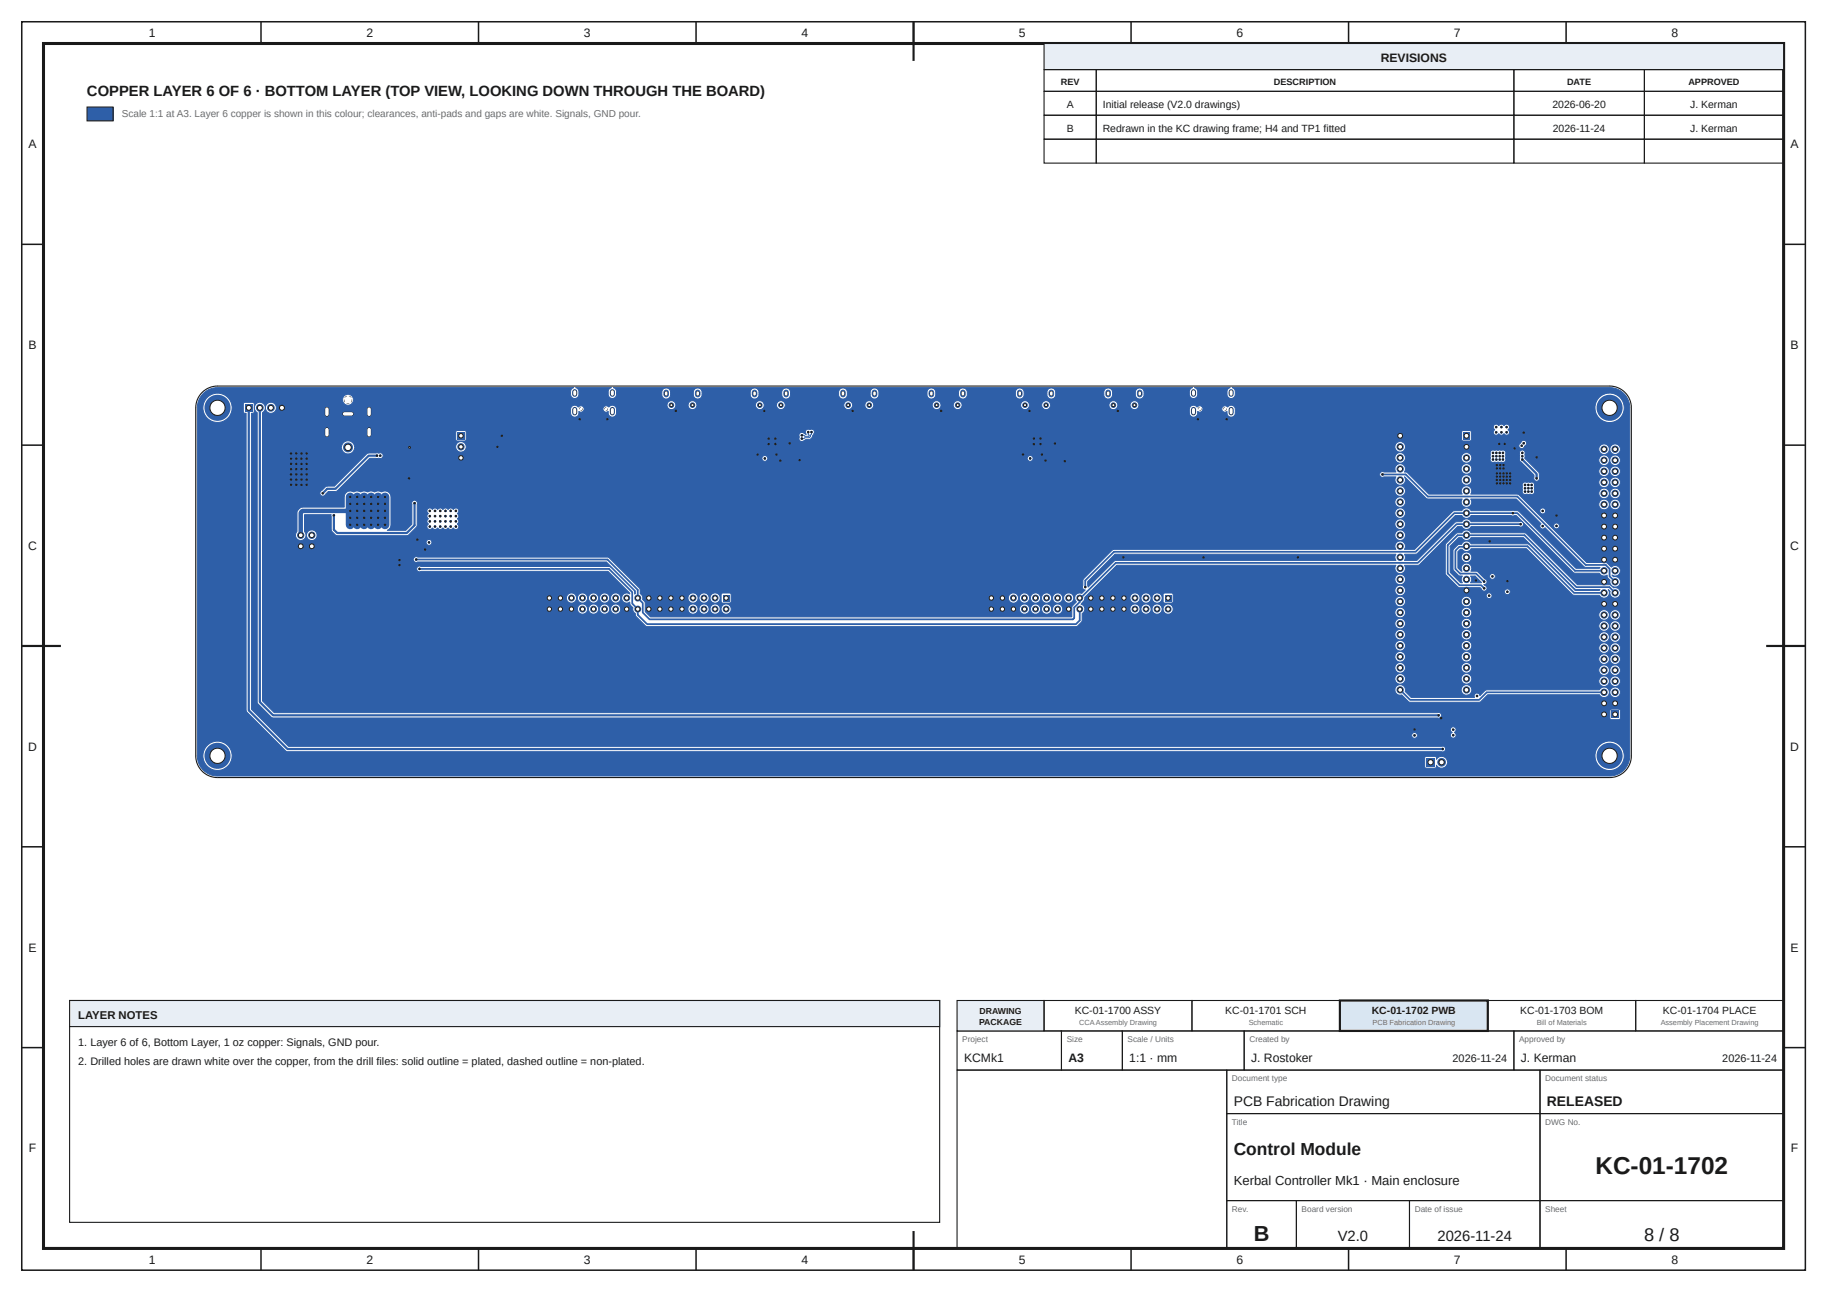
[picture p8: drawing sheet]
<svg xmlns="http://www.w3.org/2000/svg" width="420mm" height="297mm" viewBox="0 0 420 297" stroke-linecap="round" stroke-linejoin="round" font-family="sans-serif">
<defs><g id="words">
<text font-size="5.6" fill="#1a1a1a" x="366.7" y="270">KC-01-1702</text>
<text font-size="5" fill="#1a1a1a" x="288.2" y="285.2">B</text>
<text font-size="4.2" fill="#1a1a1a" x="377.9" y="285.2">8 / 8</text>
<text font-size="4" fill="#1a1a1a" x="283.6" y="265.5">Control Module</text>
<g font-size="3.4" fill="#1a1a1a">
<text x="20" y="22">COPPER LAYER 6 OF 6 · BOTTOM LAYER (TOP VIEW, LOOKING DOWN THROUGH THE BOARD)</text>
<text x="307.5" y="285.2">V2.0</text>
<text x="330.4" y="285.2">2026-11-24</text>
</g>
<g font-size="3.2" fill="#1a1a1a">
<text x="283.6" y="254.2">PCB Fabrication Drawing</text>
<text x="355.6" y="254.2">RELEASED</text>
</g>
<text font-size="3" fill="#1a1a1a" x="283.6" y="272.5">Kerbal Controller Mk1 · Main enclosure</text>
<g font-size="2.8" fill="#1a1a1a">
<text x="34.2" y="8.6">1</text>
<text x="84.2" y="8.6">2</text>
<text x="134.2" y="8.6">3</text>
<text x="184.2" y="8.6">4</text>
<text x="234.2" y="8.6">5</text>
<text x="284.2" y="8.6">6</text>
<text x="334.2" y="8.6">7</text>
<text x="384.2" y="8.6">8</text>
<text x="317.4" y="14.3">REVISIONS</text>
<text x="6.6" y="34.1">A</text>
<text x="411.6" y="34.1">A</text>
<text x="6.6" y="80.2">B</text>
<text x="411.6" y="80.2">B</text>
<text x="6.5" y="126.4">C</text>
<text x="411.5" y="126.4">C</text>
<text x="6.5" y="172.6">D</text>
<text x="411.5" y="172.6">D</text>
<text x="6.6" y="218.7">E</text>
<text x="411.6" y="218.7">E</text>
<text x="221.6" y="244.2">KCMk1</text>
<text x="245.6" y="244.2">A3</text>
<text x="259.6" y="244.2">1:1 · mm</text>
<text x="287.6" y="244.2">J. Rostoker</text>
<text x="349.6" y="244.2">J. Kerman</text>
<text x="6.6" y="264.9">F</text>
<text x="411.6" y="264.9">F</text>
<text x="34.2" y="290.6">1</text>
<text x="84.2" y="290.6">2</text>
<text x="134.2" y="290.6">3</text>
<text x="184.2" y="290.6">4</text>
<text x="234.2" y="290.6">5</text>
<text x="284.2" y="290.6">6</text>
<text x="334.2" y="290.6">7</text>
<text x="384.2" y="290.6">8</text>
</g>
<text font-size="2.6" fill="#1a1a1a" x="18" y="234.2">LAYER NOTES</text>
<g font-size="2.5" fill="#1a1a1a">
<text x="18" y="240.5">1. Layer 6 of 6, Bottom Layer, 1 oz copper: Signals, GND pour.</text>
<text x="18" y="244.7">2. Drilled holes are drawn white over the copper, from the drill files: solid outline = plated, dashed outline = non-plated.</text>
<text x="333.9" y="244.2">2026-11-24</text>
<text x="395.9" y="244.2">2026-11-24</text>
</g>
<g font-size="2.4" fill="#1a1a1a">
<text x="245.2" y="24.9">A</text>
<text x="253.5" y="24.9">Initial release (V2.0 drawings)</text>
<text x="356.9" y="24.9">2026-06-20</text>
<text x="388.5" y="24.9">J. Kerman</text>
<text x="245.2" y="30.4">B</text>
<text x="253.5" y="30.4">Redrawn in the KC drawing frame; H4 and TP1 fitted</text>
<text x="357" y="30.4">2026-11-24</text>
<text x="388.5" y="30.4">J. Kerman</text>
<text x="247.1" y="233">KC-01-1700 ASSY</text>
<text x="281.7" y="233">KC-01-1701 SCH</text>
<text x="315.3" y="233">KC-01-1702 PWB</text>
<text x="349.5" y="233">KC-01-1703 BOM</text>
<text x="382.3" y="233">KC-01-1704 PLACE</text>
</g>
<text font-size="2.3" fill="#6b6b6b" x="28" y="27">Scale 1:1 at A3. Layer 6 copper is shown in this colour; clearances, anti-pads and gaps are white. Signals, GND pour.</text>
<g font-size="2.1" fill="#1a1a1a">
<text x="243.8" y="19.6">REV</text>
<text x="292.8" y="19.6">DESCRIPTION</text>
<text x="360.2" y="19.6">DATE</text>
<text x="388.1" y="19.6">APPROVED</text>
</g>
<g font-size="2" fill="#1a1a1a">
<text x="225.2" y="233">DRAWING</text>
<text x="225.1" y="235.6">PACKAGE</text>
</g>
<g font-size="1.9" fill="#6b6b6b">
<text x="221.2" y="239.6">Project</text>
<text x="245.2" y="239.6">Size</text>
<text x="259.2" y="239.6">Scale / Units</text>
<text x="287.2" y="239.6">Created by</text>
<text x="349.2" y="239.6">Approved by</text>
<text x="283.2" y="248.6">Document type</text>
<text x="355.2" y="248.6">Document status</text>
<text x="283.2" y="258.6">Title</text>
<text x="355.2" y="258.6">DWG No.</text>
<text x="283.2" y="278.6">Rev.</text>
<text x="299.2" y="278.6">Board version</text>
<text x="325.2" y="278.6">Date of issue</text>
<text x="355.2" y="278.6">Sheet</text>
</g>
<g font-size="1.7" fill="#6b6b6b">
<text x="248" y="235.7">CCAAssembly Drawing</text>
<text x="287" y="235.7">Schematic</text>
<text x="315.5" y="235.7">PCB Fabrication Drawing</text>
<text x="353.2" y="235.7">Bill of Materials</text>
<text x="381.7" y="235.7">Assembly Placement Drawing</text>
</g>
</g></defs>
<g fill="none" stroke="#1a1a1a" stroke-width=".35">
<path d="M5 5h410v287h-410zM60 5v5M110 5v5M160 5v5M210 5v5M260 5v5M310 5v5M360 5v5M5 56.2h5M410 56.2h5M5 102.3h5M410 102.3h5"/>
<path d="M5 148.5h5M410 148.5h5M5 194.7h5M410 194.7h5M5 240.8h5M410 240.8h5M60 287v5M110 287v5M160 287v5M210 287v5M260 287v5M310 287v5"/>
<path d="M360 287v5"/>
</g>
<path d="M10 10h400v277h-400z" fill="none" stroke="#1a1a1a" stroke-width=".7" stroke-linecap="butt"/>
<path d="M210 5v9M5 148.5h9M406 148.5h9M210 283v9" fill="none" stroke="#1a1a1a" stroke-width=".5"/>
<path d="M240 10h170v6h-170z" fill="#e8eef5"/>
<g fill="none" stroke="#1a1a1a" stroke-width=".25">
<path d="M240 10h170v6h-170zM240 16h12v5h-12zM252 16h96v5h-96zM348 16h30v5h-30zM378 16h32v5h-32zM240 21h12v5.5h-12zM240 26.5h12v5.5h-12zM240 32h12v5.5h-12zM252 21h96v5.5h-96zM252 26.5h96v5.5h-96zM252 32h96v5.5h-96zM348 21h30v5.5h-30z"/>
<path d="M348 26.5h30v5.5h-30zM348 32h30v5.5h-30zM378 21h32v5.5h-32zM378 26.5h32v5.5h-32zM378 32h32v5.5h-32zM220 237h24v9h-24zM244 237h14v9h-14zM258 237h28v9h-28zM286 237h62v9h-62zM348 237h62v9h-62zM220 246h62v41h-62zM282 246h72v10h-72z"/>
<path d="M282 256h72v20h-72zM354 246h56v10h-56zM354 256h56v20h-56zM282 276h16v11h-16zM298 276h26v11h-26zM324 276h30v11h-30zM354 276h56v11h-56z"/>
</g>
<path d="M220 230h20v7h-20z" fill="#e8eef5"/>
<path d="M220 230h20v7h-20zM240 230h34v7h-34zM274 230h34v7h-34z" fill="none" stroke="#1a1a1a" stroke-width=".25"/>
<path d="M308 230h34v7h-34z" fill="#d9e6f2"/>
<path d="M308 230h34v7h-34z" fill="none" stroke="#1a1a1a" stroke-width=".5"/>
<path d="M342 230h34v7h-34zM376 230h34v7h-34z" fill="none" stroke="#1a1a1a" stroke-width=".25"/>
<path d="M20 24.6h6v3.2h-6z" fill="#2e5fa8"/>
<path d="M20 24.6h6v3.2h-6z" fill="none" stroke="#1a1a1a" stroke-width=".23"/>
<g fill="#2e5fa8">
<path d="M46.6 90.6a4.6 4.6 0 0 1 3.4-1.5h81.9l-.7 .6v1.1a.96 .96 0 0 0 1 .8 .96 .96 0 0 0 .9-1l-.1-.9-.7-.6h8.2l-.6 .6-.1 1.1a1 1 0 0 0 1.3 .7 1 1 0 0 0 .6-1.3h10.4v.5a1.06 1.06 0 0 0 1.3 1 1.06 1.06 0 0 0 .7-1.5h5.3v.5a1.06 1.06 0 0 0 1.3 1 1.06 1.06 0 0 0 .7-1.5h11v.5a1.06 1.06 0 0 0 1.4 1 1.06 1.06 0 0 0 .7-1.5h5.2v.5a1.06 1.06 0 0 0 1.3 1 1.06 1.06 0 0 0 .7-1.5h11.1v.5a1.06 1.06 0 0 0 1.3 1 1.06 1.06 0 0 0 .7-1.5h5.2v.5a1.06 1.06 0 0 0 1.3 1 1.06 1.06 0 0 0 .7-1.5h11.1v.5a1.06 1.06 0 0 0 1.3 1 1.06 1.06 0 0 0 .7-1.5h5.2v.5a1.06 1.06 0 0 0 1.3 1 1.06 1.06 0 0 0 .8-1.5h11v.5a1.06 1.06 0 0 0 1.3 1 1.06 1.06 0 0 0 .7-1.5h5.3v.5a1.06 1.06 0 0 0 1.3 1 1.06 1.06 0 0 0 .7-1.5h11v.5a1.06 1.06 0 0 0 1.3 1 1.06 1.06 0 0 0 .7-1.5h5.3v.5a1.06 1.06 0 0 0 1.3 1 1.06 1.06 0 0 0 .7-1.5 1.01 1.01 0 0 0-1-1 1.01 1.01 0 0 0-1 1h-5.3v-.2a1.01 1.01 0 0 0-1.1-.8 1.01 1.01 0 0 0-.9 1h-11v-.2a1.01 1.01 0 0 0-1.1-.8 1.01 1.01 0 0 0-.9 1h-5.3v-.2a1.01 1.01 0 0 0-1.1-.8 1.01 1.01 0 0 0-.9 1h-11l-.1-.2a1.01 1.01 0 0 0-1.1-.8 1.01 1.01 0 0 0-.9 1h-5.2v-.2a1.01 1.01 0 0 0-1.1-.8 1.01 1.01 0 0 0-.9 1h-11.1v-.2a1.01 1.01 0 0 0-1.1-.8 1.01 1.01 0 0 0-.9 1h-5.2v-.2a1.01 1.01 0 0 0-1.1-.8 1.01 1.01 0 0 0-.9 1h-11.1v-.2a1.01 1.01 0 0 0-1.1-.8 1.01 1.01 0 0 0-.9 1h-5.2l-.1-.2a1.01 1.01 0 0 0-1-.8 1.01 1.01 0 0 0-1 1h-11v-.2a1.01 1.01 0 0 0-1.1-.8 1.01 1.01 0 0 0-.9 1h-5.3v-.2a1.01 1.01 0 0 0-1.1-.8 1.01 1.01 0 0 0-.9 1h-10.4l-.1-.7-.6-.4h133.1l-.6 .6-.1 .9a.96 .96 0 0 0 1 1 .96 .96 0 0 0 .9-1l-.1-.9-.6-.6h8.2l-.7 .6v1.1a.96 .96 0 0 0 1 .8 .96 .96 0 0 0 .9-1l-.1-.9-.7-.6h87.2a4.6 4.6 0 0 1 4.2 4.6v80.5a4.6 4.6 0 0 1-4.6 4.2h-320.4a4.6 4.6 0 0 1-4.2-4.7h1.2l.1 .4a3.4 3.4 0 0 0 3.2 3 3.4 3.4 0 0 0 3.4-2.9h274.2v2l.1 .3 2.4 .1 .2-.3v-.4a1.36 1.36 0 0 0 2.1 .4 1.36 1.36 0 0 0 0-2.1 1.36 1.36 0 0 0-2.1 .4l-.1-.6-.3-.1h-2l-.3 .3h-274.2l.1-.5h313.2a3.4 3.4 0 0 0 5 3 3.4 3.4 0 0 0 .3-5.7 3.4 3.4 0 0 0-5.2 2.4l-.1 .3h-313.2a3.4 3.4 0 0 0-3.4-3.3 3.4 3.4 0 0 0-3.4 3.3h-1.2v-80h1.2l.1 .4a3.4 3.4 0 0 0 3 3 3.4 3.4 0 0 0 3.5-2.5h2.7l.2 .3 .5 .1v68.4l9.4 9.4h265.4a.66 .66 0 0 0 .9-.6 .66 .66 0 0 0-.9-.6h-265.1l-2.5-2.5h260.7v.1a.66 .66 0 0 0 1.1 .4 .66 .66 0 0 0-.2-1.1 .66 .66 0 0 0-.9 .6h-260.7l-1.2-1.3h270.8l.5 .6a.66 .66 0 0 0-.4 1 .66 .66 0 0 0 1.1 0 .66 .66 0 0 0-.4-1 .66 .66 0 0 0 .5-.8 .66 .66 0 0 0-.8-.5 .66 .66 0 0 0-.5 .7h-270.8l-4.8-4.8v-68l.6-.1 .1-1.1 .1 .6 .5 .4v66.6l.2 .4 3.4 3.2 267.7 .1a.66 .66 0 0 0 1-.7 .66 .66 0 0 0-1-.6h-267.4l-.4-.4h307.5v1.7l.1 .3h1.9l.4-.3v-1.8l-.4-.3h-1.8l-.2 .4h-307.5l-2.3-2.3v-2.6h260.4v.2a1.21 1.21 0 0 0 1.5 1.1l1.5 1.5 .4 .1h15.9l.4-.1 1.6-1.6h25.7a1.21 1.21 0 0 0 1.3 .6 1.21 1.21 0 0 0 .9-1.2l.2 .3a1.21 1.21 0 0 0 1.9 .7 1.21 1.21 0 0 0-.2-2 1.21 1.21 0 0 0-1.7 1l-.2-.2a1.21 1.21 0 0 0-1-.9 1.21 1.21 0 0 0-1.2 .6h-25.9l-.4 .2-1.2 1.1v-.1a.66 .66 0 0 0-.9-.4 .66 .66 0 0 0-.4 .9h-14.5l-1.4-1.3 .1-.4h12.8v.2a1.21 1.21 0 0 0 1.9 .8 1.21 1.21 0 0 0-.2-2.1 1.21 1.21 0 0 0-1.7 1.1l-12.8-.1a1.21 1.21 0 0 0-1.2-1.1 1.21 1.21 0 0 0-1.2 1.1h-260.4v-2.4h260.3l.1 .2a1.21 1.21 0 0 0 1.3 1 1.21 1.21 0 0 0 1.1-1.2h12.8v.2a1.21 1.21 0 0 0 1 1 1.21 1.21 0 0 0 1.3-.7h29.3v.2a1.21 1.21 0 0 0 1.3 1 1.21 1.21 0 0 0 1.1-1.2l.2 .2a1.21 1.21 0 0 0 1.9 .8 1.21 1.21 0 0 0-.2-2.1 1.21 1.21 0 0 0-1.7 1.1l-.2-.2a1.21 1.21 0 0 0-1.3-1 1.21 1.21 0 0 0-1.1 1.2h-29.3v-.1a1.21 1.21 0 0 0-.9-1.6 1.21 1.21 0 0 0-1.4 1.2h-12.8l-.1-.3a1.21 1.21 0 0 0-1.2-.9 1.21 1.21 0 0 0-1.2 1.2h-260.3v-2.6h260.3l.1 .2a1.21 1.21 0 0 0 1.3 1 1.21 1.21 0 0 0 1.1-1.2h12.8v.2a1.21 1.21 0 0 0 1 1 1.21 1.21 0 0 0 1.3-.6h29.3v.2a1.21 1.21 0 0 0 1.3 1 1.21 1.21 0 0 0 1.1-1.2l.2 .2a1.21 1.21 0 0 0 1.9 .7 1.21 1.21 0 0 0-.2-2 1.21 1.21 0 0 0-1.7 1.1l-.2-.2a1.21 1.21 0 0 0-1.3-1 1.21 1.21 0 0 0-1.1 1.2h-29.3v-.2a1.21 1.21 0 0 0-.9-1.6 1.21 1.21 0 0 0-1.4 1.2h-12.8l-.1-.2a1.21 1.21 0 0 0-1.2-1 1.21 1.21 0 0 0-1.2 1.2h-260.3v-2.5h260.3l.1 .2a1.21 1.21 0 0 0 1.3 1 1.21 1.21 0 0 0 1.1-1.2h12.8v.2a1.21 1.21 0 0 0 1 1 1.21 1.21 0 0 0 1.3-.7h29.3v.2a1.21 1.21 0 0 0 1.3 1 1.21 1.21 0 0 0 1.1-1.2l.2 .2a1.21 1.21 0 0 0 1.9 .8 1.21 1.21 0 0 0-.2-2 1.21 1.21 0 0 0-1.7 1l-.2-.2a1.21 1.21 0 0 0-1.3-1 1.21 1.21 0 0 0-1.1 1.2h-29.3v-.1a1.21 1.21 0 0 0-.9-1.6 1.21 1.21 0 0 0-1.4 1.2h-12.8l-.1-.2a1.21 1.21 0 0 0-1.2-1 1.21 1.21 0 0 0-1.2 1.2h-260.3v-2.6h260.3l.1 .2a1.21 1.21 0 0 0 1.3 1 1.21 1.21 0 0 0 1.1-1.2h12.8v.2a1.21 1.21 0 0 0 1 1 1.21 1.21 0 0 0 1.3-.6h29.3v.2a1.21 1.21 0 0 0 1.3 1 1.21 1.21 0 0 0 1.1-1.2l.2 .2a1.21 1.21 0 0 0 1.9 .8 1.21 1.21 0 0 0-.2-2.1 1.21 1.21 0 0 0-1.7 1.1l-.2-.2a1.21 1.21 0 0 0-1.3-1 1.21 1.21 0 0 0-1.1 1.2h-29.3v-.1a1.21 1.21 0 0 0-.9-1.7 1.21 1.21 0 0 0-1.4 1.2h-12.8l-.1-.2a1.21 1.21 0 0 0-1.2-1 1.21 1.21 0 0 0-1.2 1.2h-260.3v-2.5h260.3l.1 .2a1.21 1.21 0 0 0 1.3 1 1.21 1.21 0 0 0 1.1-1.2h12.8v.2a1.21 1.21 0 0 0 1 1 1.21 1.21 0 0 0 1.3-.7h29.3v.3a1.21 1.21 0 0 0 1.3 1 1.21 1.21 0 0 0 1.1-1.3l.2 .3a1.21 1.21 0 0 0 1.9 .7 1.21 1.21 0 0 0-.2-2 1.21 1.21 0 0 0-1.7 1l-.2-.2a1.21 1.21 0 0 0-1.3-1 1.21 1.21 0 0 0-1.1 1.2h-29.3v-.1a1.21 1.21 0 0 0-.9-1.6 1.21 1.21 0 0 0-1.4 1.2h-12.8l-.1-.2a1.21 1.21 0 0 0-1.2-1 1.21 1.21 0 0 0-1.2 1.2h-260.3v-5.9h72.4l.1 .2a1.16 1.16 0 0 0 1.2 1 1.16 1.16 0 0 0 1.1-1.2h.2v.2a1.16 1.16 0 0 0 1.2 1 1.16 1.16 0 0 0 1.1-1.2h.2v.2a1.16 1.16 0 0 0 1.3 1 1.16 1.16 0 0 0 1-1.2h.3v.2a1.16 1.16 0 0 0 1.8 .7 1.16 1.16 0 0 0-.2-1.9 1.16 1.16 0 0 0-1.6 1h-.3v-.2a1.16 1.16 0 0 0-1.2-.9 1.16 1.16 0 0 0-1.1 1.1h-.2v-.2a1.16 1.16 0 0 0-1.3-.9 1.16 1.16 0 0 0-1 1.1h-.2l-.1-.2a1.16 1.16 0 0 0-1.2-.9 1.16 1.16 0 0 0-1.1 1.1h-72.4v-2.5h69.9v.2a1.16 1.16 0 0 0 1.3 .9 1.16 1.16 0 0 0 1-1.1h.2l.1 .2a1.16 1.16 0 0 0 1.2 .9 1.16 1.16 0 0 0 1.1-1.1h.2v.2a1.16 1.16 0 0 0 1.2 .9 1.16 1.16 0 0 0 1.1-1.1h.2v.2a1.16 1.16 0 0 0 1.3 .9 1.16 1.16 0 0 0 1-1.1h.3v.2a1.16 1.16 0 0 0 1.8 .7 1.16 1.16 0 0 0-.2-2 1.16 1.16 0 0 0-1.6 1.1h-.3v-.2a1.16 1.16 0 0 0-1.2-1 1.16 1.16 0 0 0-1.1 1.2h-.2v-.2a1.16 1.16 0 0 0-1.3-1 1.16 1.16 0 0 0-1 1.2h-.2l-.1-.2a1.16 1.16 0 0 0-1.2-1 1.16 1.16 0 0 0-1.1 1.2h-.2v-.2a1.16 1.16 0 0 0-1.2-1 1.16 1.16 0 0 0-1.1 1.2h-69.9v-8.9h34.7v.2a.66 .66 0 0 0 1 .4h43.4l6.6 6.6v.7l-.1 .1-.2-.9-5.3-5.3-.4-.2h-43.4a.66 .66 0 0 0-.8 .7 .66 .66 0 0 0 1 .4h43l5 5.1v.2l-.2-.2a1.16 1.16 0 0 0-1.7 1.2 1.16 1.16 0 0 0 1.9 .8v.6l.7 .7v.8l.5 .5 .1 .6 2.3 2.3 .4 .1h98.5l.9-.6h72.4l.1 .2a1.21 1.21 0 0 0 1.3 1 1.21 1.21 0 0 0 1.1-1.2h12.8v.2a1.21 1.21 0 0 0 1 1 1.21 1.21 0 0 0 1.3-.7h29.3v.2a1.21 1.21 0 0 0 1.3 1 1.21 1.21 0 0 0 1.1-1.2l.2 .2a1.21 1.21 0 0 0 1.9 .8 1.21 1.21 0 0 0-.2-2.1 1.21 1.21 0 0 0-1.7 1.1l-.2-.2a1.21 1.21 0 0 0-1.3-1 1.21 1.21 0 0 0-1.1 1.2h-29.3v-.1a1.21 1.21 0 0 0-.9-1.6 1.21 1.21 0 0 0-1.4 1.2h-12.8l-.1-.3a1.21 1.21 0 0 0-1.2-.9 1.21 1.21 0 0 0-1.2 1.2h-72.4l.5-.6 .1-1.8 .4-.4 .2-.6h10.3a1.16 1.16 0 0 0 1.2 1.2 1.16 1.16 0 0 0 1.2-1.2h.2v.2a1.16 1.16 0 0 0 1.2 1 1.16 1.16 0 0 0 1.1-1.2h.2v.2a1.16 1.16 0 0 0 1.3 1 1.16 1.16 0 0 0 1-1.2h.3v.2a1.16 1.16 0 0 0 2 .6h51.2l.1 .2a1.21 1.21 0 0 0 1.3 1 1.21 1.21 0 0 0 1.1-1.2h12.8v.2a1.21 1.21 0 0 0 1 1 1.21 1.21 0 0 0 1.3-.6h29.3v.2a1.21 1.21 0 0 0 1.3 1 1.21 1.21 0 0 0 1.1-1.2l.2 .2a1.21 1.21 0 0 0 1.9 .7 1.21 1.21 0 0 0-.2-2 1.21 1.21 0 0 0-1.7 1.1l-.2-.2a1.21 1.21 0 0 0-1.3-1 1.21 1.21 0 0 0-1.1 1.2h-29.3v-.2a1.21 1.21 0 0 0-.9-1.6 1.21 1.21 0 0 0-1.4 1.2h-12.8l-.1-.2a1.21 1.21 0 0 0-1.2-1 1.21 1.21 0 0 0-1.2 1.2h-51.2a1.16 1.16 0 0 0-.5-1.9 1.16 1.16 0 0 0-1.5 1.1h-.3v-.2a1.16 1.16 0 0 0-1.2-.9 1.16 1.16 0 0 0-1.1 1.1h-.2v-.2a1.16 1.16 0 0 0-1.3-.9 1.16 1.16 0 0 0-1 1.1h-.2l-.1-.2a1.16 1.16 0 0 0-1.2-.9 1.16 1.16 0 0 0-1.1 1.1h-10.3l-.3-.7-.6-.4 .7-.8 .2-.6h10.3l.1 .2a1.16 1.16 0 0 0 1.2 .9 1.16 1.16 0 0 0 1.1-1.1h.2v.2a1.16 1.16 0 0 0 1.2 .9 1.16 1.16 0 0 0 1.1-1.1h.2v.2a1.16 1.16 0 0 0 1.7 .8 1.16 1.16 0 0 0 .3-1.8h.6v1.7l.3 .2h1.7l.3-.3h50.9a1.21 1.21 0 0 0 1.3 1.2 1.21 1.21 0 0 0 1.2-1.2h12.8v.2a1.21 1.21 0 0 0 1.9 .8 1.21 1.21 0 0 0-.2-2.1 1.21 1.21 0 0 0-1.7 1.1h-12.8l-.1-.2a1.21 1.21 0 0 0-1.2-1 1.21 1.21 0 0 0-1.2 1.2h-50.9v-1.6l-.2-.3-1.8-.1-.3 .4h-.6a1.16 1.16 0 0 0-1.3-.3 1.16 1.16 0 0 0-.7 1.1h-.2v-.2a1.16 1.16 0 0 0-1.3-1 1.16 1.16 0 0 0-1 1.2h-.2l-.1-.2a1.16 1.16 0 0 0-1.2-1 1.16 1.16 0 0 0-1.1 1.2h-10.3l-.1-.2 1.6-1.6h69.7a1.2 1.2 0 0 0 1.3 1.2h19.7l.1 .2a.66 .66 0 0 0 1 .4 .66 .66 0 0 0-.1-1.2 .66 .66 0 0 0-1 .6h-19.7l.7-.2 .4-.7h22.8a.66 .66 0 0 0 1 .6 .66 .66 0 0 0 .1-1.1 .66 .66 0 0 0-1 .4l-.1 .1h-22.8a1.21 1.21 0 0 0-1-1.5 1.21 1.21 0 0 0-1.4 1.2h-69.7l2.6-2.5h67.1l.1 .2a1.21 1.21 0 0 0 1.9 .8 1.21 1.21 0 0 0-.2-2.1 1.21 1.21 0 0 0-1.8 1.1h-67.1l3.2-3.2h64.2l-.1 .1a1.21 1.21 0 0 0 1.2 1.8 1.21 1.21 0 0 0 .8-1.9l3.4-.1 4.6-4.6h1.4v6.5l.2 .4 3 2.9h4.8l.3 .3a.66 .66 0 0 0 1.1 .3 .66 .66 0 0 0-.3-1.1l-.2-.2h.1a.66 .66 0 0 0 .6-.7 .66 .66 0 0 0-.5-.6l-.5-.6h1.6a.66 .66 0 0 0 1 .6 .66 .66 0 0 0 .1-1.1 .66 .66 0 0 0-1.1 .3v.2h-1.6l-1.2-1.1-1.5-.1 .1-.2a1.21 1.21 0 0 0-1.2-1.6 1.21 1.21 0 0 0-.9 1.8h-.2l-.8-.7v-2.5h.8a1.21 1.21 0 0 0 1.7 1.1 1.21 1.21 0 0 0 .2-2.1 1.21 1.21 0 0 0-1.9 .8v.2h-.8v-1.3l.6-.5h.4l.1 .1a1.21 1.21 0 0 0 2-.3h12.7l10.6 10.7 6.2 .1a1.21 1.21 0 0 0 1.7 .4 1.21 1.21 0 0 0 .3-1.8l.4 .4a1.21 1.21 0 0 0 1 1.6 1.21 1.21 0 0 0 1.4-1.3 1.21 1.21 0 0 0-1.6-1.1l-.9-.7h-7.4l-12-11.9h-12.4a1.21 1.21 0 0 0-2.2 0l-1.2 .1-2.4 2.3-.2 .4h-1.4l4.2-4.2h1l.1 .1a1.21 1.21 0 0 0 2.1-.1h11.1a.66 .66 0 0 0 .9-.7 .66 .66 0 0 0-1-.5h-11l-.2-.1a1.21 1.21 0 0 0-2 .1h-1.2l-.4 .2-8.7 8.7h-2.9l.3-.6-.3-.8 2.9-.1 8.8-8.8h1.5l.1 .2a1.21 1.21 0 0 0 2.1-.2h10.3l13.3 13.2 5.9 .1a1.21 1.21 0 0 0 1.7 .4l.1 .6 .6 .6v.2a1.21 1.21 0 0 0 1.2 1.4 1.21 1.21 0 0 0 1.2-1.4 1.21 1.21 0 0 0-1.6-1l-.3-.4a1.21 1.21 0 0 0 1.6-.2 1.21 1.21 0 0 0-.1-1.7 1.21 1.21 0 0 0-1.7 .1l-1.2-1.1h-4.5l-8.4-8.4h.8a.66 .66 0 0 0 1 .6 .66 .66 0 0 0 .1-1.1 .66 .66 0 0 0-1 .3l-.1 .2h-.8l-3.4-3.4h1.1a.66 .66 0 0 0 .9 .6 .66 .66 0 0 0 .1-1.2 .66 .66 0 0 0-1 .4v.2h-1.1l-1.5-1.5h16.1a1.21 1.21 0 0 0 1.2 1.2 1.21 1.21 0 0 0 1.2-1.2l.2 .2a1.21 1.21 0 0 0 1.9 .7 1.21 1.21 0 0 0-.2-2 1.21 1.21 0 0 0-1.7 1.1l-.2-.2a1.21 1.21 0 0 0-1.3-1 1.21 1.21 0 0 0-1.1 1.2h-16.1l-2.5-2.4h-10.8a1.21 1.21 0 0 0-1-1.9 1.21 1.21 0 0 0-1 1.9h-7.7l-3.2-3.3h10.7v.2a1.2 1.2 0 0 0 1.7 .9h12.3v1.4a.66 .66 0 0 0 .2 .7 .66 .66 0 0 0 .8 0l1.2 .2 .5-.3h14.9v.2a1.21 1.21 0 0 0 1.3 1 1.21 1.21 0 0 0 1.1-1.2l.2 .2a1.21 1.21 0 0 0 1.9 .8 1.21 1.21 0 0 0-.2-2 1.21 1.21 0 0 0-1.7 1l-.2-.2a1.21 1.21 0 0 0-1.3-1 1.21 1.21 0 0 0-1.1 1.2h-14.9l.2-.3-.2-1.2a.66 .66 0 0 0-.2-1h15.1v.2a1.21 1.21 0 0 0 1.3 1 1.21 1.21 0 0 0 1.1-1.2l.2 .2a1.21 1.21 0 0 0 1.9 .8 1.21 1.21 0 0 0-.2-2.1 1.21 1.21 0 0 0-1.7 1.1l-.2-.2a1.21 1.21 0 0 0-1.3-1 1.21 1.21 0 0 0-1.1 1.2h-16.7a.66 .66 0 0 0-.9 .5h-12.2a1.21 1.21 0 0 0 0-2.1 1.21 1.21 0 0 0-1.8 1h-10.7l-1.7-1.6-.7-.2 .3-.7h12.8v.2a1.21 1.21 0 0 0 1.9 .8 1.21 1.21 0 0 0-.2-2.1 1.21 1.21 0 0 0-1.7 1.1h-12.8v-.1a1.21 1.21 0 0 0-1.7-1 1.21 1.21 0 0 0-.5 1.8l-2.9-.1a.66 .66 0 0 0-.9 .7 .66 .66 0 0 0 1 .5h2.8l-.1 .2a1.21 1.21 0 0 0 1.2 1.7 1.21 1.21 0 0 0 .8-1.9l5.3 5.1h8a1.21 1.21 0 0 0 1 1.9 1.21 1.21 0 0 0 1-1.9h10.4l5.7 5.7a.66 .66 0 0 0-.1 1 .66 .66 0 0 0 1.1-.1l9 9.1h3.6l-.1 .2h-5.4l-13.2-13.1-1.3-.2-9.6 .1-.2-.2a1.21 1.21 0 0 0-2 .2h-1.7l-.4 .2-8.7 8.7h-2.4a1.21 1.21 0 0 0-.9-1.9 1.21 1.21 0 0 0-1 1.9h-64.8l-.4 .2-6.6 6.6-.3 1.7a.66 .66 0 0 0 .7 .8l-.8 .8h-.2a1.16 1.16 0 0 0-1.3 .5 1.16 1.16 0 0 0 .2 1.5l-1 1.1v2.3h-96.9l-1.2-1.2v-.6h9.8l.1 .2a1.16 1.16 0 0 0 1.2 1 1.16 1.16 0 0 0 1.1-1.2h.2v.2a1.16 1.16 0 0 0 1.2 1 1.16 1.16 0 0 0 1.1-1.2h.2v.2a1.16 1.16 0 0 0 1.3 1 1.16 1.16 0 0 0 1-1.2h.3v.2a1.16 1.16 0 0 0 1.2 1 1.16 1.16 0 0 0 1.1-1.2h66.2l.1 .2a1.16 1.16 0 0 0 1.2 1 1.16 1.16 0 0 0 1.1-1.2h.2v.2a1.16 1.16 0 0 0 1.2 1 1.16 1.16 0 0 0 1.1-1.2h.2v.2a1.16 1.16 0 0 0 1.3 1 1.16 1.16 0 0 0 1-1.2h.3v.2a1.16 1.16 0 0 0 1.8 .7 1.16 1.16 0 0 0-.2-1.9 1.16 1.16 0 0 0-1.6 1h-.3v-.2a1.16 1.16 0 0 0-1.2-.9 1.16 1.16 0 0 0-1.1 1.1h-.2v-.2a1.16 1.16 0 0 0-1.3-.9 1.16 1.16 0 0 0-1 1.1h-.2l-.1-.2a1.16 1.16 0 0 0-1.2-.9 1.16 1.16 0 0 0-1.1 1.1h-66.2v-.2a1.16 1.16 0 0 0-1.3-.9 1.16 1.16 0 0 0-1 1.1h-.3v-.2a1.16 1.16 0 0 0-1.2-.9 1.16 1.16 0 0 0-1.1 1.1h-.2v-.2a1.16 1.16 0 0 0-1.3-.9 1.16 1.16 0 0 0-1 1.1h-.2l-.1-.2a1.16 1.16 0 0 0-1.2-.9 1.16 1.16 0 0 0-1.1 1.1h-9.8v-1.5l-.6-.7 .1-.3h10.3l.1 .2a1.16 1.16 0 0 0 1.2 .9 1.16 1.16 0 0 0 1.1-1.1h.2v.2a1.16 1.16 0 0 0 1.2 .9 1.16 1.16 0 0 0 1.1-1.1h.2v.2a1.16 1.16 0 0 0 2 .6h.6l.3 .3h1.7l.3-.2v-.9h63.7a1.16 1.16 0 0 0 1.2 1.1 1.16 1.16 0 0 0 1.1-1.1h.2l.1 .2a1.16 1.16 0 0 0 1.2 .9 1.16 1.16 0 0 0 1.1-1.1h.2v.2a1.16 1.16 0 0 0 1.2 .9 1.16 1.16 0 0 0 1.1-1.1h.2v.2a1.16 1.16 0 0 0 1.3 .9 1.16 1.16 0 0 0 1-1.1h.3v.2a1.16 1.16 0 0 0 1.2 .9 1.16 1.16 0 0 0 1.1-1.1h.2v.2a1.16 1.16 0 0 0 1.9 .7 1.16 1.16 0 0 0-.2-2 1.16 1.16 0 0 0-1.7 1.1h-.2v-.2a1.16 1.16 0 0 0-1.3-1 1.16 1.16 0 0 0-1 1.2h-.3v-.2a1.16 1.16 0 0 0-1.2-1 1.16 1.16 0 0 0-1.1 1.2h-.2v-.2a1.16 1.16 0 0 0-1.3-1 1.16 1.16 0 0 0-1 1.2h-.2l-.1-.2a1.16 1.16 0 0 0-1.2-1 1.16 1.16 0 0 0-1.1 1.2h-.2v-.2a1.16 1.16 0 0 0-1.2-1 1.16 1.16 0 0 0-1.1 1.2h-63.7l-.2-1.1-1.8-.1-.3 .3v1.7h-.6a1.16 1.16 0 0 0-.4-1.9 1.16 1.16 0 0 0-1.6 1.1h-.2v-.2a1.16 1.16 0 0 0-1.3-1 1.16 1.16 0 0 0-1 1.2h-.2l-.1-.2a1.16 1.16 0 0 0-1.2-1 1.16 1.16 0 0 0-1.1 1.2h-10.3l-.2-.6-.4-.4-.2-1.3-7.2-7.1-43.9-.1a.66 .66 0 0 0-.9 .6h-34.7v-3.9h37.7v.1a.66 .66 0 0 0 1 .4 .66 .66 0 0 0-.1-1.1 .66 .66 0 0 0-.9 .6h-37.7v-1.7h7.6v.2a1.21 1.21 0 0 0 1.3 1 1.21 1.21 0 0 0 1.1-1.2l.2 .2a1.21 1.21 0 0 0 1.9 .8 1.21 1.21 0 0 0-.2-2 1.21 1.21 0 0 0-1.7 1l-.5-.8v-3.9h6.1v3.6l1 1.1 .4 .1 243.1-.1 .1 .2a1.21 1.21 0 0 0 1.9 .8 1.21 1.21 0 0 0-.2-2 1.21 1.21 0 0 0-1.8 1h-226.7l1.9-1.9 .1-1.3h2.2l.4 .6a.66 .66 0 0 0-.2 1.1 .66 .66 0 0 0 1.1-.2 .66 .66 0 0 0 .6 .4 .66 .66 0 0 0 .6-.4 .66 .66 0 0 0 .6 .4 .66 .66 0 0 0 .6-.4 .66 .66 0 0 0 .6 .4 .66 .66 0 0 0 .6-.4 .66 .66 0 0 0 .6 .4 .66 .66 0 0 0 .6-.4 .66 .66 0 0 0 1 .3 .66 .66 0 0 0 0-1.1h215.4l.1 .2a1.21 1.21 0 0 0 1.9 .8 1.21 1.21 0 0 0-.2-2.1 1.21 1.21 0 0 0-1.8 1.1l-215.5-.1a.66 .66 0 0 0 .4-.6 .66 .66 0 0 0-.4-.6 .66 .66 0 0 0 .4-.6 .66 .66 0 0 0-.4-.6h215.5l.1 .2a1.21 1.21 0 0 0 1.9 .7 1.21 1.21 0 0 0-.2-2 1.21 1.21 0 0 0-1.8 1.1h-215.4l.1-.1a.66 .66 0 0 0-.2-1 .66 .66 0 0 0-.9 .3 .66 .66 0 0 0-.6-.4 .66 .66 0 0 0-.6 .4 .66 .66 0 0 0-.6-.4 .66 .66 0 0 0-.6 .4 .66 .66 0 0 0-.6-.4 .66 .66 0 0 0-.6 .4 .66 .66 0 0 0-.6-.4 .66 .66 0 0 0-.6 .4 .66 .66 0 0 0-1.1-.2 .66 .66 0 0 0 .2 1 .66 .66 0 0 0-.4 .6 .66 .66 0 0 0 .4 .6l-.4 .6h-2.2v-4.4h224.7a1.21 1.21 0 0 0 1.8 1.1 1.21 1.21 0 0 0 .2-2.1 1.21 1.21 0 0 0-1.9 .8l-.1 .2h-224.7a.66 .66 0 0 0-.9-.3 .66 .66 0 0 0-.3 .8v4.6l-1.4 1.4h-4.3l.6-.4 .3-.6v-6.9a1.37 1.37 0 0 0-1.3-1.1h232l.1 .2a1.21 1.21 0 0 0 1.9 .8 1.21 1.21 0 0 0-.2-2.1 1.21 1.21 0 0 0-1.8 1.1h-232.5a.67 .67 0 0 1-1 0l-1 .2-.8-.2-.8 .2-.8-.2-.8 .2-.8-.2-.8 .2-.2-.1a1.37 1.37 0 0 0-2 1.2v2.4h-9.6l-.5 .1-.7 1v4.5l-.4 .8h-7.6v-9.6h13.2l.1 .2a.66 .66 0 0 0 .6 .4 .66 .66 0 0 0 .6-.4l.7-.6 2-.1 7.5-7.5h90.1a.66 .66 0 0 0 .7 .6 .66 .66 0 0 0 .7-.6h59.6l.1 .1a.66 .66 0 0 0 .7 .5 .66 .66 0 0 0 .6-.7h83.1l.1 .2a1.21 1.21 0 0 0 1.3 1 1.21 1.21 0 0 0 1.1-1.2h12.8v.2a1.21 1.21 0 0 0 1.3 1 1.21 1.21 0 0 0 1.1-1.3 1.21 1.21 0 0 0-1.1-1.1h5.3l.1 1.3a.66 .66 0 0 0 .2 .8 .66 .66 0 0 0 .8 0l1.4 .1a.95 .95 0 0 0 1-.3l.1-.3h3.2l.1 .4 3.2 3.1v.7a.66 .66 0 0 0 .7 .7 .66 .66 0 0 0 .5-.9v-.9l-.3-.5h14v.3a1.21 1.21 0 0 0 1.3 1 1.21 1.21 0 0 0 1.1-1.3l.2 .3a1.21 1.21 0 0 0 1.9 .7 1.21 1.21 0 0 0-.2-2 1.21 1.21 0 0 0-1.7 1l-.2-.2a1.21 1.21 0 0 0-1.3-1 1.21 1.21 0 0 0-1.1 1.2h-14l-2.5-2.5h16.5v.2a1.21 1.21 0 0 0 1.3 1 1.21 1.21 0 0 0 1.1-1.2l.2 .2a1.21 1.21 0 0 0 1.9 .8 1.21 1.21 0 0 0-.2-2.1 1.21 1.21 0 0 0-1.7 1.1l-.2-.2a1.21 1.21 0 0 0-1.3-1 1.21 1.21 0 0 0-1.1 1.2h-16.5l-.5-.5 .1-.3-.1-.5a.66 .66 0 0 0-.6-1 .66 .66 0 0 0-.5 1l-.1 1.2h-3.2v-1.3a.66 .66 0 0 0-.2-.8 .66 .66 0 0 0-.8 0l-1.4-.1a.8 .8 0 0 0-1.2 .6h-5.4a1.21 1.21 0 0 0-1.2 1.2h-12.8l-.1-.3a1.21 1.21 0 0 0-1.2-.9 1.21 1.21 0 0 0-1.2 1.2l-83.1-.1a.66 .66 0 0 0-.8-.5 .66 .66 0 0 0-.6 .7h-59.6v-.2a.66 .66 0 0 0-.8-.5 .66 .66 0 0 0-.6 .7h-87.5a.66 .66 0 0 0 .4-1 .66 .66 0 0 0-1-.2l-.3-.1-2.3 .1-7.5 7.6h-1.9l-1.3 1.2-.2 .4h-13.2v-10.6h18.2v.3a1.51 1.51 0 0 0 1.7 1.2 1.51 1.51 0 0 0 1.3-1.6h23.3v.2a1.21 1.21 0 0 0 1.3 1 1.21 1.21 0 0 0 1.1-1.2h213.4l.1 .2a1.21 1.21 0 0 0 1 1 1.21 1.21 0 0 0 1.2-.6h44.6v.2a1.21 1.21 0 0 0 1.3 1 1.21 1.21 0 0 0 1.1-1.2l.2 .2a1.21 1.21 0 0 0 1.9 .7 1.21 1.21 0 0 0-.2-2 1.21 1.21 0 0 0-1.7 1.1l-.2-.2a1.21 1.21 0 0 0-1.3-1 1.21 1.21 0 0 0-1.1 1.2h-44.6l.1-.9h26.1v.2a.66 .66 0 0 0 .7 .5 .66 .66 0 0 0 .7-.6 .66 .66 0 0 0 .2-1.1 .66 .66 0 0 0-1.1 .4l-.5 .6h-26.1a1.21 1.21 0 0 0-1.3-.9 1.21 1.21 0 0 0-1.1 1.2h-213.4l-.1-.2a1.21 1.21 0 0 0-1.2-1 1.21 1.21 0 0 0-1.1 1.2l-23.3-.1a1.51 1.51 0 0 0-1.6-1.3 1.51 1.51 0 0 0-1.4 1.5h-18.2v-1.8h44.5l.2 .4h1.8l.3-.3 .1-1.1h76.5v.6a.73 .73 0 0 0 .4 .9 .73 .73 0 0 0 .9-.3l.2-.1 1-.1h149.8l.2 .4h1.7l.3-.4v-1.8l-.3-.2h-1.6l-.3 .1v1.9h-149.8l.5-.5 .2-.5a.73 .73 0 0 0 .2-1 .73 .73 0 0 0-.9-.2 .68 .68 0 0 0-1 .1 .68 .68 0 0 0 .1 1l-.4-.3a.72 .72 0 0 0-.7-.2 .72 .72 0 0 0-.5 .6h-76.5l-.2-1h-1.9l-.3 .2v1.8h-44.5v-2.9h283l.3 .7a.66 .66 0 0 0-.1 1 .66 .66 0 0 0 1-.1 .66 .66 0 0 0 .6 .3 .66 .66 0 0 0 .6-.3 .66 .66 0 0 0 1.1 .1 .66 .66 0 0 0-.2-1 .66 .66 0 0 0 .2-1.1 .66 .66 0 0 0-1.1 .2 .66 .66 0 0 0-.6-.4 .66 .66 0 0 0-.6 .4 .66 .66 0 0 0-.7-.4 .66 .66 0 0 0-.5 .6h-283v-3.3l.5-.4 .2-.7a1.26 1.26 0 0 0 1.1 1.3 1.26 1.26 0 0 0 1.4-.9h67.7v.8a.98 .98 0 0 0 1.1 1 .98 .98 0 0 0 .8-1.3 .73 .73 0 0 0 1.2-.5h4.3v.1a.73 .73 0 0 0 1.2 .4 .98 .98 0 0 0 .8 1.3 .98 .98 0 0 0 1.1-1v-1a.96 .96 0 0 0-.8-.7 .96 .96 0 0 0-.9 .4 .73 .73 0 0 0-.9-.3 .73 .73 0 0 0-.5 .8h-4.3v-.2a.73 .73 0 0 0-.6-.6 .73 .73 0 0 0-.8 .3 .96 .96 0 0 0-1-.4 .96 .96 0 0 0-.7 .9h-67.7v-.1a1.27 1.27 0 0 0-1.1-1.5 1.27 1.27 0 0 0-1.4 1.2 1.26 1.26 0 0 0-1.3-1.2 1.26 1.26 0 0 0-1.2 1.3l-.2-1.2-2-.1-.4 .2v1.9h-2.7l.1-.1a3.3 3.3 0 0 0-.5-2.6h25.9l.1 .2a1.26 1.26 0 0 0 1.4 1h73.1v.2a1.01 1.01 0 0 0 1.1 .8 1.01 1.01 0 0 0 .9-1h2.9v.2a1.01 1.01 0 0 0 1.1 .8 1.01 1.01 0 0 0 .9-1h13.4l.1 .2a1.01 1.01 0 0 0 1.1 .8 1.01 1.01 0 0 0 .9-1h2.8v.2a1.01 1.01 0 0 0 1.1 .8 1.01 1.01 0 0 0 .9-1h13.5v.2a1.01 1.01 0 0 0 1.1 .8 1.01 1.01 0 0 0 .9-1h2.8v.2a1.01 1.01 0 0 0 1.1 .8 1.01 1.01 0 0 0 .9-1h13.5v.2a1.01 1.01 0 0 0 1.1 .8 1.01 1.01 0 0 0 .9-1h2.8l.1 .2a1.01 1.01 0 0 0 1 .8 1.01 1.01 0 0 0 1-1h13.4v.2a1.01 1.01 0 0 0 1.1 .8 1.01 1.01 0 0 0 .9-1h2.9v.2a1.01 1.01 0 0 0 1.1 .8 1.01 1.01 0 0 0 .9-1h13.4v.2a1.01 1.01 0 0 0 1.1 .8 1.01 1.01 0 0 0 .9-1h2.9v.2a1.01 1.01 0 0 0 1.2 .8h12.4v.8a.98 .98 0 0 0 1.1 1 .98 .98 0 0 0 .8-1.3 .73 .73 0 0 0 1.2-.5h4.3l.1 .1a.73 .73 0 0 0 1.1 .4 .98 .98 0 0 0 .8 1.3 .98 .98 0 0 0 1.2-1l-.1-1.2h82.7a3.4 3.4 0 0 0 5 3 3.4 3.4 0 0 0 .3-5.7 3.4 3.4 0 0 0-5.2 2.4l-.1 .3h-82.7a.96 .96 0 0 0-1.7-.1 .73 .73 0 0 0-.9-.3 .73 .73 0 0 0-.5 .8h-4.3v-.2a.73 .73 0 0 0-.6-.6 .73 .73 0 0 0-.7 .3 .96 .96 0 0 0-1.1-.4 .96 .96 0 0 0-.7 .9h-12.4h.2a1.01 1.01 0 0 0 .1-1.8 1.01 1.01 0 0 0-1.5 .8h-2.9v-.2a1.01 1.01 0 0 0-1.1-.8 1.01 1.01 0 0 0-.9 1h-13.4v-.2a1.01 1.01 0 0 0-1.1-.8 1.01 1.01 0 0 0-.9 1h-2.9v-.2a1.01 1.01 0 0 0-1.1-.8 1.01 1.01 0 0 0-.9 1h-13.4l-.1-.2a1.01 1.01 0 0 0-1.1-.8 1.01 1.01 0 0 0-.9 1h-2.8v-.2a1.01 1.01 0 0 0-1.1-.8 1.01 1.01 0 0 0-.9 1h-13.5v-.2a1.01 1.01 0 0 0-1.1-.8 1.01 1.01 0 0 0-.9 1h-2.8v-.2a1.01 1.01 0 0 0-1.1-.8 1.01 1.01 0 0 0-.9 1h-13.5v-.2a1.01 1.01 0 0 0-1.1-.8 1.01 1.01 0 0 0-.9 1h-2.8l-.1-.2a1.01 1.01 0 0 0-1-.8 1.01 1.01 0 0 0-1 1h-13.4v-.2a1.01 1.01 0 0 0-1.1-.8 1.01 1.01 0 0 0-.9 1h-2.9v-.2a1.01 1.01 0 0 0-1.1-.8 1.01 1.01 0 0 0-.9 1h-73.1h.2a1.26 1.26 0 0 0 .3-2.2 1.26 1.26 0 0 0-2 1h-25.9l-.1-.2a3.4 3.4 0 0 0-3.8-1.1 3.4 3.4 0 0 0-2.3 3.1h-1.2l.3-1.6z"/>
<path d="M250 133.7l6.3-6.3h64.6l-.2 .6 .2 .8h-64.4l-.4 .2-6 6z"/>
<path d="M333.3 125.6l2-2h.7a1.21 1.21 0 0 0 2.2 0h12l11.9 11.9h5.7l-.1 .2h-5.6l-10.8-10.7h-13.1a1.21 1.21 0 0 0-1.2-.6 1.21 1.21 0 0 0-1 .7l-.8 .1-1.2 1.3v4.3l.2 .4 1.2 1.2h.8a1.21 1.21 0 0 0 0 1.6h-.5l-2.4-2.4z"/>
<path d="M338 132.4h1.1l1.5 1.6h-2.6a1.21 1.21 0 0 0 0-1.6z"/>
</g>
<g fill="none" stroke="#2e5fa8" stroke-width=".23">
<path d="M46.7 90.5l1.5-1 1.8-.4h81.9a.96 .96 0 0 0-.7 .9v.6a.96 .96 0 0 0 .9 1 .96 .96 0 0 0 1-1v-.6a.96 .96 0 0 0-.8-.9h8.2a.96 .96 0 0 0-.7 .9v.6a.96 .96 0 0 0 1 1 .96 .96 0 0 0 .9-1v-.6a.96 .96 0 0 0-.7-.9h133.1a.96 .96 0 0 0-.7 .9v.6a.96 .96 0 0 0 1 1 .96 .96 0 0 0 .9-1v-.6a.96 .96 0 0 0-.7-.9h8.2a.96 .96 0 0 0-.8 .9v.6a.96 .96 0 0 0 1 1 .96 .96 0 0 0 1-1v-.6a.96 .96 0 0 0-.8-.9h86.8a4.6 4.6 0 0 1 4.6 4.6v80a4.6 4.6 0 0 1-4.6 4.7h-320a4.6 4.6 0 0 1-4.6-4.7v-80l.3-1.7zM56 92.6l2.2-.1 .2 .3v1.9l-.2 .3h-.4v68l8.5 8.6h265.1a.66 .66 0 0 1 .9 .6 .66 .66 0 0 1-.9 .6h-265.5l-9.1-9.1-.2-.4v-68.3h-.4l-.3-.3zM58.8 92.9a1.26 1.26 0 0 1 1.9 .1 1.26 1.26 0 0 1-.4 1.8v66.3l2.7 2.7h267.4a.66 .66 0 0 1 1 .6 .66 .66 0 0 1-1 .7l-267.8-.1-3.3-3.2-.2-.4v-66.6a1.26 1.26 0 0 1-.3-1.9zM104.9 99.1h2.2v2.2h-2.2zM131.5 93.4a.96 .96 0 0 1 1.4 .2 .73 .73 0 0 1 1.1-.2 .73 .73 0 0 1 .1 1.1 .73 .73 0 0 1-1 .1 .98 .98 0 0 1-.8 1.3 .98 .98 0 0 1-1.1-1v-.9zM138.8 93.5a.73 .73 0 0 1 1.2 .1 .96 .96 0 0 1 1-.4 .96 .96 0 0 1 .7 .9v.8a.98 .98 0 0 1-1.1 1 .98 .98 0 0 1-.8-1.3 .73 .73 0 0 1-1-.1 .73 .73 0 0 1 0-1zM152.4 89.5a1.08 1.08 0 0 1 1.4-.1 1.08 1.08 0 0 1 .3 1.3 1.06 1.06 0 0 1-1.3 1 1.06 1.06 0 0 1-.7-1.5zM159.7 89.5a1.08 1.08 0 0 1 1.3-.1 1.08 1.08 0 0 1 .4 1.3 1.06 1.06 0 0 1-1.3 1 1.06 1.06 0 0 1-.7-1.5zM172.7 89.5a1.08 1.08 0 0 1 1.4-.1 1.08 1.08 0 0 1 .4 1.3 1.06 1.06 0 0 1-1.4 1 1.06 1.06 0 0 1-.7-1.5zM180 89.5a1.08 1.08 0 0 1 1.3-.1 1.08 1.08 0 0 1 .4 1.3 1.06 1.06 0 0 1-1.3 1 1.06 1.06 0 0 1-.7-1.5zM183.8 99.6a.95 .95 0 0 1 1.4 .3h.1a.74 .74 0 0 1 0-1 .74 .74 0 0 1 1-.2 .72 .72 0 0 1 .9 .4 .72 .72 0 0 1-.3 .9 1.52 1.52 0 0 1-.9 1.1h-.8l-.2 .1a.77 .77 0 0 1-1.1 .2 .77 .77 0 0 1-.2-1.1zM193.1 89.5a1.08 1.08 0 0 1 1.3-.1 1.08 1.08 0 0 1 .4 1.3 1.06 1.06 0 0 1-1.3 1 1.06 1.06 0 0 1-.7-1.5z"/>
<path d="M200.3 89.5a1.08 1.08 0 0 1 1.4-.1 1.08 1.08 0 0 1 .3 1.3 1.06 1.06 0 0 1-1.3 1 1.06 1.06 0 0 1-.7-1.5zM213.4 89.5a1.08 1.08 0 0 1 1.3-.1 1.08 1.08 0 0 1 .4 1.3 1.06 1.06 0 0 1-1.3 1 1.06 1.06 0 0 1-.7-1.5zM220.6 89.5a1.08 1.08 0 0 1 1.4-.1 1.08 1.08 0 0 1 .4 1.3 1.06 1.06 0 0 1-1.4 1 1.06 1.06 0 0 1-.7-1.5zM233.7 89.5a1.08 1.08 0 0 1 1.4-.1 1.08 1.08 0 0 1 .3 1.3 1.06 1.06 0 0 1-1.3 1 1.06 1.06 0 0 1-.7-1.5zM240.9 89.5a1.08 1.08 0 0 1 1.4-.1 1.08 1.08 0 0 1 .4 1.3 1.06 1.06 0 0 1-1.3 1 1.06 1.06 0 0 1-.7-1.5zM254 89.5a1.08 1.08 0 0 1 1.4-.1 1.08 1.08 0 0 1 .3 1.3 1.06 1.06 0 0 1-1.3 1 1.06 1.06 0 0 1-.7-1.5zM261.3 89.5a1.08 1.08 0 0 1 1.3-.1 1.08 1.08 0 0 1 .4 1.3 1.06 1.06 0 0 1-1.3 1 1.06 1.06 0 0 1-.7-1.5zM273.7 93.4a.96 .96 0 0 1 1.5 .2 .73 .73 0 0 1 1-.2 .73 .73 0 0 1 .2 1.1 .73 .73 0 0 1-1.1 .1 .98 .98 0 0 1-.8 1.3 .98 .98 0 0 1-1.1-1v-.9zM281 93.5a.73 .73 0 0 1 1.2 .1 .96 .96 0 0 1 1.1-.4 .96 .96 0 0 1 .7 .9v.8a.99 .99 0 0 1-1.2 1 .99 .99 0 0 1-.8-1.3 .73 .73 0 0 1-1-.1 .73 .73 0 0 1 0-1zM336.1 99.1h2v2.2h-2zM343.5 97.7a.66 .66 0 0 1 1 .2 .66 .66 0 0 1 .6-.4 .66 .66 0 0 1 .6 .4 .66 .66 0 0 1 1.1-.2 .66 .66 0 0 1-.2 1.1 .66 .66 0 0 1 .2 1 .66 .66 0 0 1-1.1-.1 .66 .66 0 0 1-.6 .3 .66 .66 0 0 1-.6-.3 .66 .66 0 0 1-1 .1 .66 .66 0 0 1 .1-1 .66 .66 0 0 1-.1-1.1zM68.5 117.2l.6-.5 .4-.1h9.6v-2.4a1.37 1.37 0 0 1 2.2-1.1 1.37 1.37 0 0 1 1.6 0 1.37 1.37 0 0 1 1.6 0 1.37 1.37 0 0 1 1.6 0 1.37 1.37 0 0 1 1.6 0 1.37 1.37 0 0 1 2.2 1.1v6.4a1.37 1.37 0 0 1-.9 1.3h4.3l1.4-1.4v-4.6a.66 .66 0 0 1 .6-.9 .66 .66 0 0 1 .6 .9v5l-2.2 2.2h-16.3l-1.2-1.2-.1-3.6h-6.1v3.9a1.21 1.21 0 0 1 0 1.7 1.21 1.21 0 0 1-1.7 0 1.21 1.21 0 0 1 0-1.7v-4.4z"/>
<path d="M73.7 112.9l1.4-1.1h1.8l7.5-7.6 2.3-.1 .3 .1a.66 .66 0 0 1 1.1 .6 .66 .66 0 0 1-1.1 .5l-2 .1-7.4 7.4-.5 .2h-1.6l-.7 .6a.66 .66 0 0 1-1 .3 .66 .66 0 0 1-.1-1zM98.3 117a.66 .66 0 0 1 1.1 .2 .66 .66 0 0 1 .6-.4 .66 .66 0 0 1 .6 .4 .66 .66 0 0 1 .6-.4 .66 .66 0 0 1 .6 .4 .66 .66 0 0 1 .6-.4 .66 .66 0 0 1 .6 .4 .66 .66 0 0 1 .6-.4 .66 .66 0 0 1 .6 .4 .66 .66 0 0 1 1.1-.2 .66 .66 0 0 1-.2 1 .66 .66 0 0 1 .4 .6 .66 .66 0 0 1-.4 .6 .66 .66 0 0 1 .4 .6 .66 .66 0 0 1-.4 .6 .66 .66 0 0 1 .2 1.1 .66 .66 0 0 1-1.1-.2 .66 .66 0 0 1-.6 .4 .66 .66 0 0 1-.6-.4 .66 .66 0 0 1-.6 .4 .66 .66 0 0 1-.6-.4 .66 .66 0 0 1-.6 .4 .66 .66 0 0 1-.6-.4 .66 .66 0 0 1-.6 .4 .66 .66 0 0 1-.6-.4 .66 .66 0 0 1-1.1 .2 .66 .66 0 0 1 .2-1.1 .66 .66 0 0 1-.4-.6 .66 .66 0 0 1 .4-.6 .66 .66 0 0 1-.4-.6 .66 .66 0 0 1 .4-.6 .66 .66 0 0 1-.2-1zM342.7 103.6l.4-.1 2 .1a.66 .66 0 0 1 .9 .1 .66 .66 0 0 1 0 .8l.1 .4-.1 .4a.66 .66 0 0 1 0 .8 .66 .66 0 0 1-.9 .1l-1.1 .1-.4-.1a.66 .66 0 0 1-.9-.1 .66 .66 0 0 1 0-.8l-.2-1.2zM349.4 103.7a.66 .66 0 0 1 .9-.1 .66 .66 0 0 1 .2 .9v.9l3.3 3.2v1.1a.66 .66 0 0 1-.6 .9 .66 .66 0 0 1-.6-.9v-.5l-2.9-2.9a.66 .66 0 0 1-.3-1l-.1-1.1zM349.9 101.4a.66 .66 0 0 1 1 .2 .66 .66 0 0 1-.4 .9 .66 .66 0 0 1-1.1 .5 .66 .66 0 0 1 .2-1.2zM350.1 111l.4-.2 1.2 .1a.66 .66 0 0 1 .9 .1 .66 .66 0 0 1 0 .9l.1 .3-.1 .4a.66 .66 0 0 1 0 .9 .66 .66 0 0 1-.9 0l-.4 .2-.4-.2a.66 .66 0 0 1-.8 0 .66 .66 0 0 1-.1-.9l-.1-1.2zM95.2 128.2l.5-.2 44.1 .1 7.3 7.2 .1 1.2 .5 .5v.8l.6 .7v2.1l1.2 1.2h96.9v-2.3l1-1.1a1.16 1.16 0 0 1-.2-1.5 1.16 1.16 0 0 1 1.5-.5l.8-.8-.5-.2-.2-.3 .2-1.9 6.9-6.9h65a1.21 1.21 0 0 1 1-1.9 1.21 1.21 0 0 1 .9 1.9h2.4l8.7-8.7 .4-.2h1.7a1.21 1.21 0 0 1 2.2 0l9.6-.1 1.3 .2 13.2 13.1h5.4l.1-.2h-3.6l-9-9.1a.66 .66 0 0 1-1.1 .1 .66 .66 0 0 1 .1-1l-5.7-5.7h-10.4a1.21 1.21 0 0 1-1 1.9 1.21 1.21 0 0 1-1-1.9h-8l-5.3-5.1a1.21 1.21 0 0 1-.9 1.9 1.21 1.21 0 0 1-1-1.9l-2.9 .1a.66 .66 0 0 1-.9-.7 .66 .66 0 0 1 1-.5h2.8l-.1-.2a1.21 1.21 0 0 1 1.2-1.7 1.21 1.21 0 0 1 .8 1.9l.7 .2 4.9 4.9h7.7a1.21 1.21 0 0 1 1-1.9 1.21 1.21 0 0 1 1 1.9l11 .1 15.6 15.6h4.5l1.2 1.1 .2-.2a1.21 1.21 0 0 1 1.9 1 1.21 1.21 0 0 1-1.9 1l.3 .4a1.21 1.21 0 0 1 1.6 1 1.21 1.21 0 0 1-1.4 1.4 1.21 1.21 0 0 1-1-1.6l-.6-.6-.1-.6-1 .2-.7-.6-5.9-.1-13.3-13.2h-10.3a1.21 1.21 0 0 1-2.2 0h-1.5l-8.8 8.8-2.9 .1a1.21 1.21 0 0 1 0 1.4h2.9l8.7-8.7 .4-.2h1.2a1.21 1.21 0 0 1 2.2 0h11.2a.66 .66 0 0 1 .8 .7 .66 .66 0 0 1-1 .5h-11l-.2 .1a1.21 1.21 0 0 1-2-.1h-1l-8.8 8.8-3.4 .1a1.21 1.21 0 0 1-.9 1.9 1.21 1.21 0 0 1-1-1.9h-64.2l-7.4 7.3a1.48 1.48 0 0 1-.6 1.4l-.2 .2a1.16 1.16 0 0 1 .8 1 1.16 1.16 0 0 1-.5 1.1l-.1 1.9-1 1-.4 .1h-98.5l-.4-.1-2.3-2.3-.1-.6-.5-.5v-.8l-.7-.7v-.6a1.16 1.16 0 0 1-1.6-.1 1.16 1.16 0 0 1 0-1.6 1.16 1.16 0 0 1 1.6-.1v-.2l-5-5.1-43.2 .1a.66 .66 0 0 1-.8-.7 .66 .66 0 0 1 1-.5h43.3l5.6 5.5 .2 .9 .1-.1v-.7l-6.6-6.6h-43.4a.66 .66 0 0 1-.8-.2 .66 .66 0 0 1 0-.8zM165.9 136.4h2.1v2.1h-2.1zM250 133.7l6.3-6.3h64.6a1.21 1.21 0 0 0 0 1.4h-64.4l-.4 .2-6 6zM267.5 136.4h2.1v2.1h-2.1zM333.3 125.6l2-2h.7a1.21 1.21 0 0 0 2.2 0h12l11.9 11.9h5.7l-.1 .2h-5.6l-10.8-10.7h-13.1a1.21 1.21 0 0 0-1.2-.6 1.21 1.21 0 0 0-1 .7l-.8 .1-1.2 1.2v4.4l.2 .4 1.2 1.2h.8a1.21 1.21 0 0 0 0 1.6h-.5l-2.4-2.4zM334.7 122.6l.4-.1h.9a1.21 1.21 0 0 1 2.2 0h12.4l12 11.9h7.4l.9 .7a1.21 1.21 0 0 1 1.6 1.1 1.21 1.21 0 0 1-1.4 1.3 1.21 1.21 0 0 1-1-1.6l-.4-.4a1.21 1.21 0 0 1-.3 1.8 1.21 1.21 0 0 1-1.7-.4l-6.2-.1-10.6-10.7h-12.7a1.21 1.21 0 0 1-2.1 .2h-.4l-.6 .5v3.8l.8 .7h.2a1.21 1.21 0 0 1 1-1.8 1.21 1.21 0 0 1 1 1.8l1.5 .1 1.7 1.7a.66 .66 0 0 1 .5 .7 .66 .66 0 0 1-.7 .6l.2 .2a.66 .66 0 0 1 .3 1.1 .66 .66 0 0 1-1.1-.3l-.3-.3h-4.8l-3.1-3-.1-6.9z"/>
<path d="M338 132.4h1.1l1.5 1.6h-2.6a1.21 1.21 0 0 0 0-1.6zM321 157.7a1.21 1.21 0 0 1 1.5-.1 1.21 1.21 0 0 1 .5 1.4l1.4 1.3h14.5a.66 .66 0 0 1 .4-.9 .66 .66 0 0 1 .9 .5l1.2-1.1 .4-.2h25.9a1.21 1.21 0 0 1 1.8-.4 1.21 1.21 0 0 1 0 1.9 1.21 1.21 0 0 1-1.8-.4h-25.7l-1.6 1.6-.4 .1h-15.9l-.4-.1-1.5-1.5a1.21 1.21 0 0 1-1.4-.6 1.21 1.21 0 0 1 .2-1.5zM327.6 174l2.3-.1 .3 .2v.5a1.36 1.36 0 0 1 2.1-.4 1.36 1.36 0 0 1 0 2.1 1.36 1.36 0 0 1-2.1-.4v.5l-.3 .2-2.3-.1-.1-.3zM333.6 167.2a.66 .66 0 0 1 1 .2 .66 .66 0 0 1-.4 1 .66 .66 0 0 1 .4 1 .66 .66 0 0 1-1.1 0 .66 .66 0 0 1 .4-1l-.5-.5zM370.2 163.1h2.2v2.2h-2.2z"/>
<circle cx="50" cy="93.7" r="3.4"/>
<circle cx="62.3" cy="93.7" r="1.26"/>
<circle cx="80" cy="91.9" r="1.26"/>
<circle cx="154.3" cy="93.1" r="1.02"/>
<circle cx="159.2" cy="93.1" r="1.02"/>
<circle cx="174.6" cy="93.1" r="1.02"/>
<circle cx="179.5" cy="93.1" r="1.02"/>
<circle cx="195" cy="93.1" r="1.02"/>
<circle cx="199.8" cy="93.1" r="1.02"/>
<circle cx="215.3" cy="93.1" r="1.02"/>
<circle cx="220.1" cy="93.1" r="1.02"/>
<circle cx="235.6" cy="93.1" r="1.02"/>
<circle cx="240.5" cy="93.1" r="1.02"/>
<circle cx="255.9" cy="93.1" r="1.02"/>
<circle cx="260.8" cy="93.1" r="1.02"/>
<circle cx="370" cy="93.7" r="3.4"/>
<circle cx="80" cy="102.8" r="1.51"/>
<circle cx="106" cy="102.7" r="1.21"/>
<circle cx="175.8" cy="105.4" r=".66"/>
<circle cx="236.8" cy="105.4" r=".66"/>
<circle cx="321.9" cy="102.7" r="1.21"/>
<circle cx="321.9" cy="115.4" r="1.21"/>
<circle cx="321.9" cy="112.9" r="1.21"/>
<circle cx="321.9" cy="118" r="1.21"/>
<circle cx="321.9" cy="105.3" r="1.21"/>
<circle cx="337.1" cy="110.3" r="1.21"/>
<circle cx="337.1" cy="105.3" r="1.21"/>
<circle cx="337.1" cy="107.8" r="1.21"/>
<circle cx="354.6" cy="117.5" r=".68"/>
<circle cx="368.7" cy="103.3" r="1.21"/>
<circle cx="368.7" cy="110.9" r="1.21"/>
<circle cx="368.7" cy="113.4" r="1.21"/>
<circle cx="368.7" cy="116" r="1.21"/>
<circle cx="368.7" cy="105.8" r="1.21"/>
<circle cx="368.7" cy="108.3" r="1.21"/>
<circle cx="371.3" cy="103.3" r="1.21"/>
<circle cx="371.3" cy="116" r="1.21"/>
<circle cx="371.3" cy="113.4" r="1.21"/>
<circle cx="371.3" cy="105.8" r="1.21"/>
<circle cx="371.3" cy="110.9" r="1.21"/>
<circle cx="371.3" cy="108.3" r="1.21"/>
<circle cx="71.7" cy="123" r="1.21"/>
<circle cx="98.6" cy="124.7" r=".67"/>
<circle cx="131.4" cy="137.5" r="1.16"/>
<circle cx="133.9" cy="137.5" r="1.16"/>
<circle cx="136.4" cy="137.5" r="1.16"/>
<circle cx="139" cy="137.5" r="1.16"/>
<circle cx="141.5" cy="137.5" r="1.16"/>
<circle cx="159.3" cy="137.5" r="1.17"/>
<circle cx="161.8" cy="137.5" r="1.17"/>
<circle cx="164.4" cy="137.5" r="1.17"/>
<circle cx="232.9" cy="137.5" r="1.17"/>
<circle cx="235.5" cy="137.5" r="1.17"/>
<circle cx="238" cy="137.5" r="1.17"/>
<circle cx="240.6" cy="137.5" r="1.17"/>
<circle cx="243.1" cy="137.5" r="1.17"/>
<circle cx="245.6" cy="137.5" r="1.17"/>
<circle cx="260.9" cy="137.5" r="1.17"/>
<circle cx="263.4" cy="137.5" r="1.17"/>
<circle cx="266" cy="137.5" r="1.17"/>
<circle cx="321.9" cy="138.3" r="1.21"/>
<circle cx="321.9" cy="135.7" r="1.21"/>
<circle cx="321.9" cy="133.2" r="1.21"/>
<circle cx="321.9" cy="120.5" r="1.21"/>
<circle cx="321.9" cy="123" r="1.21"/>
<circle cx="337.1" cy="128.1" r="1.21"/>
<circle cx="337.1" cy="138.3" r="1.21"/>
<circle cx="342.3" cy="136.9" r=".66"/>
<circle cx="343.1" cy="132.5" r=".66"/>
<circle cx="346.5" cy="136" r=".66"/>
<circle cx="357.8" cy="120.9" r=".66"/>
<circle cx="133.9" cy="140" r="1.16"/>
<circle cx="136.4" cy="140" r="1.16"/>
<circle cx="139" cy="140" r="1.16"/>
<circle cx="141.5" cy="140" r="1.16"/>
<circle cx="159.3" cy="140" r="1.17"/>
<circle cx="161.8" cy="140" r="1.17"/>
<circle cx="164.4" cy="140" r="1.17"/>
<circle cx="166.9" cy="140" r="1.17"/>
<circle cx="235.5" cy="140" r="1.17"/>
<circle cx="238" cy="140" r="1.17"/>
<circle cx="240.6" cy="140" r="1.17"/>
<circle cx="243.1" cy="140" r="1.17"/>
<circle cx="260.9" cy="140" r="1.17"/>
<circle cx="263.4" cy="140" r="1.17"/>
<circle cx="266" cy="140" r="1.17"/>
<circle cx="268.5" cy="140" r="1.17"/>
<circle cx="321.9" cy="156.1" r="1.21"/>
<circle cx="321.9" cy="143.4" r="1.21"/>
<circle cx="321.9" cy="151" r="1.21"/>
<circle cx="321.9" cy="140.8" r="1.21"/>
<circle cx="321.9" cy="153.5" r="1.21"/>
<circle cx="321.9" cy="145.9" r="1.21"/>
<circle cx="321.9" cy="148.4" r="1.21"/>
<circle cx="337.1" cy="153.5" r="1.21"/>
<circle cx="337.1" cy="145.9" r="1.21"/>
<circle cx="337.1" cy="156.1" r="1.21"/>
<circle cx="337.1" cy="143.4" r="1.21"/>
<circle cx="337.1" cy="151" r="1.21"/>
<circle cx="337.1" cy="140.8" r="1.21"/>
<circle cx="337.1" cy="158.6" r="1.21"/>
<circle cx="337.1" cy="148.4" r="1.21"/>
<circle cx="368.7" cy="149" r="1.21"/>
<circle cx="368.7" cy="151.5" r="1.21"/>
<circle cx="368.7" cy="156.6" r="1.21"/>
<circle cx="368.7" cy="154.1" r="1.21"/>
<circle cx="368.7" cy="141.4" r="1.21"/>
<circle cx="368.7" cy="146.4" r="1.21"/>
<circle cx="368.7" cy="143.9" r="1.21"/>
<circle cx="371.3" cy="154.1" r="1.21"/>
<circle cx="371.3" cy="146.4" r="1.21"/>
<circle cx="371.3" cy="156.6" r="1.21"/>
<circle cx="371.3" cy="159.1" r="1.21"/>
<circle cx="371.3" cy="143.9" r="1.21"/>
<circle cx="371.3" cy="149" r="1.21"/>
<circle cx="371.3" cy="141.4" r="1.21"/>
<circle cx="371.3" cy="151.5" r="1.21"/>
<circle cx="50" cy="173.7" r="3.4"/>
<circle cx="325.2" cy="169.1" r=".66"/>
<circle cx="370" cy="173.7" r="3.4"/>
</g>
<g fill="#2e5fa8">
<path d="M56.3 92.8h1.8v1.8h-1.8z"/>
<circle cx="50" cy="93.7" r="3"/>
<circle cx="50" cy="173.7" r="3"/>
<circle cx="370" cy="93.7" r="3"/>
<circle cx="370" cy="173.7" r="3"/>
<circle cx="59.7" cy="93.7" r=".9"/>
<circle cx="62.3" cy="93.7" r=".9"/>
<circle cx="64.8" cy="93.7" r=".9"/>
</g>
<path d="M79.2 95.1h1.6" fill="none" stroke="#2e5fa8" stroke-width="1.6"/>
<circle cx="80" cy="102.8" r="1.15" fill="#2e5fa8"/>
<path d="M75.1 93.9v1.4M75.1 98.6v1.4M84.8 93.9v1.4M84.8 98.6v1.4" fill="none" stroke="#2e5fa8" stroke-width="1.6"/>
<g fill="#2e5fa8">
<path d="M370.4 163.4h1.7v1.7h-1.7z"/>
<path d="M166.1 136.7h1.6v1.6h-1.6z"/>
<path d="M267.7 136.7h1.6v1.6h-1.6z"/>
<circle cx="368.7" cy="103.3" r=".85"/>
<circle cx="371.3" cy="103.3" r=".85"/>
<circle cx="368.7" cy="105.8" r=".85"/>
<circle cx="371.3" cy="105.8" r=".85"/>
<circle cx="368.7" cy="108.3" r=".85"/>
<circle cx="371.3" cy="108.3" r=".85"/>
<circle cx="368.7" cy="110.9" r=".85"/>
<circle cx="371.3" cy="110.9" r=".85"/>
<circle cx="368.7" cy="113.4" r=".85"/>
<circle cx="371.3" cy="113.4" r=".85"/>
<circle cx="368.7" cy="116" r=".85"/>
<circle cx="371.3" cy="116" r=".85"/>
<circle cx="368.7" cy="118.5" r=".85"/>
<circle cx="371.3" cy="118.5" r=".85"/>
<circle cx="368.7" cy="121" r=".85"/>
<circle cx="371.3" cy="121" r=".85"/>
<circle cx="368.7" cy="123.6" r=".85"/>
<circle cx="371.3" cy="123.6" r=".85"/>
<circle cx="368.7" cy="126.1" r=".85"/>
<circle cx="371.3" cy="126.1" r=".85"/>
<circle cx="368.7" cy="128.7" r=".85"/>
<circle cx="371.3" cy="128.7" r=".85"/>
<circle cx="368.7" cy="131.2" r=".85"/>
<circle cx="371.3" cy="131.2" r=".85"/>
<circle cx="368.7" cy="133.7" r=".85"/>
<circle cx="371.3" cy="133.7" r=".85"/>
<circle cx="368.7" cy="136.3" r=".85"/>
<circle cx="371.3" cy="136.3" r=".85"/>
<circle cx="368.7" cy="138.8" r=".85"/>
<circle cx="371.3" cy="138.8" r=".85"/>
<circle cx="368.7" cy="141.4" r=".85"/>
<circle cx="371.3" cy="141.4" r=".85"/>
<circle cx="368.7" cy="143.9" r=".85"/>
<circle cx="371.3" cy="143.9" r=".85"/>
<circle cx="368.7" cy="146.4" r=".85"/>
<circle cx="371.3" cy="146.4" r=".85"/>
<circle cx="368.7" cy="149" r=".85"/>
<circle cx="371.3" cy="149" r=".85"/>
<circle cx="368.7" cy="151.5" r=".85"/>
<circle cx="371.3" cy="151.5" r=".85"/>
<circle cx="368.7" cy="154.1" r=".85"/>
<circle cx="371.3" cy="154.1" r=".85"/>
<circle cx="368.7" cy="156.6" r=".85"/>
<circle cx="371.3" cy="156.6" r=".85"/>
<circle cx="368.7" cy="159.1" r=".85"/>
<circle cx="371.3" cy="159.1" r=".85"/>
<circle cx="368.7" cy="161.7" r=".85"/>
<circle cx="371.3" cy="161.7" r=".85"/>
<circle cx="368.7" cy="164.2" r=".85"/>
<circle cx="166.9" cy="140" r=".8"/>
<circle cx="164.4" cy="137.5" r=".8"/>
<circle cx="164.4" cy="140" r=".8"/>
<circle cx="161.8" cy="137.5" r=".8"/>
<circle cx="161.8" cy="140" r=".8"/>
<circle cx="159.3" cy="137.5" r=".8"/>
<circle cx="159.3" cy="140" r=".8"/>
<circle cx="156.8" cy="137.5" r=".8"/>
<circle cx="156.8" cy="140" r=".8"/>
<circle cx="154.2" cy="137.5" r=".8"/>
<circle cx="154.2" cy="140" r=".8"/>
<circle cx="151.7" cy="137.5" r=".8"/>
<circle cx="151.7" cy="140" r=".8"/>
<circle cx="149.1" cy="137.5" r=".8"/>
<circle cx="149.1" cy="140" r=".8"/>
<circle cx="146.6" cy="137.5" r=".8"/>
<circle cx="146.6" cy="140" r=".8"/>
<circle cx="144.1" cy="137.5" r=".8"/>
<circle cx="144.1" cy="140" r=".8"/>
<circle cx="141.5" cy="137.5" r=".8"/>
<circle cx="141.5" cy="140" r=".8"/>
<circle cx="139" cy="137.5" r=".8"/>
<circle cx="139" cy="140" r=".8"/>
<circle cx="136.4" cy="137.5" r=".8"/>
<circle cx="136.4" cy="140" r=".8"/>
<circle cx="133.9" cy="137.5" r=".8"/>
<circle cx="133.9" cy="140" r=".8"/>
<circle cx="131.4" cy="137.5" r=".8"/>
<circle cx="131.4" cy="140" r=".8"/>
<circle cx="128.8" cy="137.5" r=".8"/>
<circle cx="128.8" cy="140" r=".8"/>
<circle cx="126.3" cy="137.5" r=".8"/>
<circle cx="126.3" cy="140" r=".8"/>
<circle cx="268.5" cy="140" r=".8"/>
<circle cx="266" cy="137.5" r=".8"/>
<circle cx="266" cy="140" r=".8"/>
<circle cx="263.4" cy="137.5" r=".8"/>
<circle cx="263.4" cy="140" r=".8"/>
<circle cx="260.9" cy="137.5" r=".8"/>
<circle cx="260.9" cy="140" r=".8"/>
<circle cx="258.4" cy="137.5" r=".8"/>
<circle cx="258.4" cy="140" r=".8"/>
<circle cx="255.8" cy="137.5" r=".8"/>
<circle cx="255.8" cy="140" r=".8"/>
<circle cx="253.3" cy="137.5" r=".8"/>
<circle cx="253.3" cy="140" r=".8"/>
<circle cx="250.7" cy="137.5" r=".8"/>
<circle cx="250.7" cy="140" r=".8"/>
<circle cx="248.2" cy="137.5" r=".8"/>
<circle cx="248.2" cy="140" r=".8"/>
<circle cx="245.7" cy="137.5" r=".8"/>
<circle cx="245.7" cy="140" r=".8"/>
<circle cx="243.1" cy="137.5" r=".8"/>
<circle cx="243.1" cy="140" r=".8"/>
<circle cx="240.6" cy="137.5" r=".8"/>
<circle cx="240.6" cy="140" r=".8"/>
<circle cx="238" cy="137.5" r=".8"/>
<circle cx="238" cy="140" r=".8"/>
<circle cx="235.5" cy="137.5" r=".8"/>
<circle cx="235.5" cy="140" r=".8"/>
<circle cx="233" cy="137.5" r=".8"/>
<circle cx="233" cy="140" r=".8"/>
<circle cx="230.4" cy="137.5" r=".8"/>
<circle cx="230.4" cy="140" r=".8"/>
<circle cx="227.9" cy="137.5" r=".8"/>
<circle cx="227.9" cy="140" r=".8"/>
</g>
<path d="M132.1 90v.6M132.1 94.1v.8M140.8 90v.6M140.8 94.1v.8M274.4 90v.6M274.4 94.1v.8M283 90v.6M283 94.1v.8" fill="none" stroke="#2e5fa8" stroke-width="1.2"/>
<g fill="#2e5fa8">
<circle cx="154.3" cy="93.1" r=".65"/>
<circle cx="159.2" cy="93.1" r=".65"/>
</g>
<path d="M153.1 90.2v.5M160.4 90.2v.5" fill="none" stroke="#2e5fa8" stroke-width="1.3"/>
<g fill="#2e5fa8">
<circle cx="174.7" cy="93.1" r=".65"/>
<circle cx="179.5" cy="93.1" r=".65"/>
</g>
<path d="M173.5 90.2v.5M180.7 90.2v.5" fill="none" stroke="#2e5fa8" stroke-width="1.3"/>
<g fill="#2e5fa8">
<circle cx="195" cy="93.1" r=".65"/>
<circle cx="199.8" cy="93.1" r=".65"/>
</g>
<path d="M193.8 90.2v.5M201 90.2v.5" fill="none" stroke="#2e5fa8" stroke-width="1.3"/>
<g fill="#2e5fa8">
<circle cx="215.3" cy="93.1" r=".65"/>
<circle cx="220.1" cy="93.1" r=".65"/>
</g>
<path d="M214.1 90.2v.5M221.3 90.2v.5" fill="none" stroke="#2e5fa8" stroke-width="1.3"/>
<g fill="#2e5fa8">
<circle cx="235.6" cy="93.1" r=".65"/>
<circle cx="240.5" cy="93.1" r=".65"/>
</g>
<path d="M234.4 90.2v.5M241.7 90.2v.5" fill="none" stroke="#2e5fa8" stroke-width="1.3"/>
<g fill="#2e5fa8">
<circle cx="255.9" cy="93.1" r=".65"/>
<circle cx="260.8" cy="93.1" r=".65"/>
</g>
<path d="M254.7 90.2v.5M262 90.2v.5" fill="none" stroke="#2e5fa8" stroke-width="1.3"/>
<g fill="#2e5fa8">
<path d="M68.3 124.7h1.7v1.7h-1.7z"/>
<path d="M321.1 99.3h1.5v1.7h-1.5z"/>
<path d="M336.3 99.3h1.6v1.7h-1.6z"/>
<path d="M327.8 174.2h2v2h-2z"/>
<path d="M105.1 99.3h1.7v1.7h-1.7z"/>
<circle cx="69.1" cy="123" r=".85"/>
<circle cx="71.7" cy="125.6" r=".85"/>
<circle cx="71.7" cy="123" r=".85"/>
<circle cx="321.9" cy="158.6" r=".85"/>
<circle cx="321.9" cy="156.1" r=".85"/>
<circle cx="321.9" cy="153.5" r=".85"/>
<circle cx="321.9" cy="151" r=".85"/>
<circle cx="321.9" cy="148.4" r=".85"/>
<circle cx="321.9" cy="145.9" r=".85"/>
<circle cx="321.9" cy="143.4" r=".85"/>
<circle cx="321.9" cy="140.8" r=".85"/>
<circle cx="321.9" cy="138.3" r=".85"/>
<circle cx="321.9" cy="135.7" r=".85"/>
<circle cx="321.9" cy="133.2" r=".85"/>
<circle cx="321.9" cy="130.7" r=".85"/>
<circle cx="321.9" cy="128.1" r=".85"/>
<circle cx="321.9" cy="125.6" r=".85"/>
<circle cx="321.9" cy="123" r=".85"/>
<circle cx="321.9" cy="120.5" r=".85"/>
<circle cx="321.9" cy="118" r=".85"/>
<circle cx="321.9" cy="115.4" r=".85"/>
<circle cx="321.9" cy="112.9" r=".85"/>
<circle cx="321.9" cy="110.3" r=".85"/>
<circle cx="321.9" cy="107.8" r=".85"/>
<circle cx="321.9" cy="105.3" r=".85"/>
<circle cx="321.9" cy="102.7" r=".85"/>
<circle cx="337.1" cy="158.6" r=".85"/>
<circle cx="337.1" cy="156.1" r=".85"/>
<circle cx="337.1" cy="153.5" r=".85"/>
<circle cx="337.1" cy="151" r=".85"/>
<circle cx="337.1" cy="148.4" r=".85"/>
<circle cx="337.1" cy="145.9" r=".85"/>
<circle cx="337.1" cy="143.4" r=".85"/>
<circle cx="337.1" cy="140.8" r=".85"/>
<circle cx="337.1" cy="138.3" r=".85"/>
<circle cx="337.1" cy="135.7" r=".85"/>
<circle cx="337.1" cy="133.2" r=".85"/>
<circle cx="337.1" cy="130.7" r=".85"/>
<circle cx="337.1" cy="128.1" r=".85"/>
<circle cx="337.1" cy="125.6" r=".85"/>
<circle cx="337.1" cy="123" r=".85"/>
<circle cx="337.1" cy="120.5" r=".85"/>
<circle cx="337.1" cy="118" r=".85"/>
<circle cx="337.1" cy="115.4" r=".85"/>
<circle cx="337.1" cy="112.9" r=".85"/>
<circle cx="337.1" cy="110.3" r=".85"/>
<circle cx="337.1" cy="107.8" r=".85"/>
<circle cx="337.1" cy="105.3" r=".85"/>
<circle cx="337.1" cy="102.7" r=".85"/>
<circle cx="331.4" cy="175.2" r="1"/>
<circle cx="106" cy="102.7" r=".85"/>
<circle cx="106" cy="105.3" r=".85"/>
<circle cx="185.8" cy="99.3" r=".31"/>
<circle cx="186.5" cy="99.3" r=".31"/>
<circle cx="339.5" cy="160" r=".31"/>
<circle cx="184.3" cy="100.8" r=".31"/>
<circle cx="184.3" cy="100.1" r=".31"/>
<circle cx="317.8" cy="109.1" r=".31"/>
<circle cx="342.3" cy="136.9" r=".31"/>
<circle cx="343.1" cy="132.5" r=".31"/>
<circle cx="346.5" cy="136" r=".31"/>
<circle cx="346.5" cy="133.6" r=".31"/>
<circle cx="249.5" cy="135" r=".31"/>
<circle cx="298.4" cy="128.1" r=".31"/>
<circle cx="258.2" cy="128.1" r=".31"/>
<circle cx="276.6" cy="128.1" r=".31"/>
<circle cx="342.4" cy="124.4" r=".31"/>
<circle cx="341.2" cy="133.7" r=".31"/>
<circle cx="341.2" cy="135.2" r=".31"/>
<circle cx="339.3" cy="133.5" r=".31"/>
<circle cx="357.8" cy="120.9" r=".31"/>
<circle cx="357.8" cy="118.5" r=".31"/>
<circle cx="354.6" cy="117.5" r=".31"/>
<circle cx="354.6" cy="120.9" r=".31"/>
<circle cx="343.2" cy="105.6" r=".31"/>
<circle cx="343.2" cy="104.9" r=".31"/>
<circle cx="353.2" cy="110" r=".31"/>
<circle cx="353.2" cy="105.1" r=".31"/>
<circle cx="349.9" cy="105.6" r=".31"/>
<circle cx="349.9" cy="104.9" r=".31"/>
<circle cx="349.9" cy="104.1" r=".31"/>
<circle cx="343.2" cy="104.1" r=".31"/>
<circle cx="344" cy="105.6" r=".31"/>
<circle cx="344" cy="104.9" r=".31"/>
<circle cx="344" cy="104.1" r=".31"/>
<circle cx="344.7" cy="105.6" r=".31"/>
<circle cx="344.7" cy="104.9" r=".31"/>
<circle cx="344.7" cy="104.1" r=".31"/>
<circle cx="345.5" cy="105.6" r=".31"/>
<circle cx="345.5" cy="104.9" r=".31"/>
<circle cx="345.5" cy="104.1" r=".31"/>
<circle cx="344.1" cy="110.3" r=".31"/>
<circle cx="344.1" cy="109.6" r=".31"/>
<circle cx="344.1" cy="108.8" r=".31"/>
<circle cx="344.1" cy="111.1" r=".31"/>
<circle cx="344.8" cy="111.1" r=".31"/>
<circle cx="344.8" cy="110.3" r=".31"/>
<circle cx="344.8" cy="109.6" r=".31"/>
<circle cx="344.8" cy="108.8" r=".31"/>
<circle cx="345.6" cy="111.1" r=".31"/>
<circle cx="345.6" cy="110.3" r=".31"/>
<circle cx="345.6" cy="109.6" r=".31"/>
<circle cx="345.6" cy="108.8" r=".31"/>
<circle cx="346.4" cy="111.1" r=".31"/>
<circle cx="346.4" cy="110.3" r=".31"/>
<circle cx="346.4" cy="109.6" r=".31"/>
<circle cx="346.4" cy="108.8" r=".31"/>
<circle cx="347.1" cy="111.1" r=".31"/>
<circle cx="347.1" cy="110.3" r=".31"/>
<circle cx="347.1" cy="109.6" r=".31"/>
<circle cx="347.1" cy="108.8" r=".31"/>
<circle cx="344.1" cy="107.7" r=".31"/>
<circle cx="344.8" cy="107.7" r=".31"/>
<circle cx="345.6" cy="107.7" r=".31"/>
<circle cx="345.6" cy="106.9" r=".31"/>
<circle cx="344.8" cy="106.9" r=".31"/>
<circle cx="344.1" cy="106.9" r=".31"/>
<circle cx="350.6" cy="111.5" r=".31"/>
<circle cx="351.3" cy="111.5" r=".31"/>
<circle cx="352.1" cy="111.5" r=".31"/>
<circle cx="352.1" cy="112.2" r=".31"/>
<circle cx="351.3" cy="112.2" r=".31"/>
<circle cx="350.6" cy="112.2" r=".31"/>
<circle cx="351.3" cy="113" r=".31"/>
<circle cx="350.6" cy="113" r=".31"/>
<circle cx="352.1" cy="113" r=".31"/>
<circle cx="86.7" cy="104.8" r=".31"/>
<circle cx="87.4" cy="104.8" r=".31"/>
<circle cx="88.5" cy="117.4" r=".31"/>
<circle cx="85.3" cy="115.8" r=".31"/>
<circle cx="86.9" cy="115.8" r=".31"/>
<circle cx="85.3" cy="114.2" r=".31"/>
<circle cx="80.5" cy="117.4" r=".31"/>
<circle cx="88.5" cy="114.2" r=".31"/>
<circle cx="86.9" cy="114.2" r=".31"/>
<circle cx="83.7" cy="115.8" r=".31"/>
<circle cx="82.1" cy="117.4" r=".31"/>
<circle cx="82.1" cy="119" r=".31"/>
<circle cx="86.9" cy="120.6" r=".31"/>
<circle cx="85.3" cy="120.6" r=".31"/>
<circle cx="82.1" cy="120.6" r=".31"/>
<circle cx="82.1" cy="114.2" r=".31"/>
<circle cx="83.7" cy="117.4" r=".31"/>
<circle cx="85.3" cy="117.4" r=".31"/>
<circle cx="80.5" cy="115.8" r=".31"/>
<circle cx="83.7" cy="119" r=".31"/>
<circle cx="88.5" cy="120.6" r=".31"/>
<circle cx="86.9" cy="119" r=".31"/>
<circle cx="80.5" cy="114.2" r=".31"/>
<circle cx="94" cy="110" r=".31"/>
<circle cx="95.3" cy="115.7" r=".31"/>
<circle cx="76.7" cy="118.5" r=".31"/>
<circle cx="74.2" cy="113.4" r=".31"/>
<circle cx="95.9" cy="124.1" r=".31"/>
<circle cx="98.6" cy="124.7" r=".31"/>
<circle cx="104.8" cy="121" r=".31"/>
<circle cx="103.6" cy="121" r=".31"/>
<circle cx="102.4" cy="121" r=".31"/>
<circle cx="101.2" cy="121" r=".31"/>
<circle cx="100" cy="121" r=".31"/>
<circle cx="98.8" cy="121" r=".31"/>
<circle cx="98.8" cy="119.8" r=".31"/>
<circle cx="100" cy="119.8" r=".31"/>
<circle cx="101.2" cy="119.8" r=".31"/>
<circle cx="102.4" cy="119.8" r=".31"/>
<circle cx="103.6" cy="119.8" r=".31"/>
<circle cx="104.8" cy="119.8" r=".31"/>
<circle cx="104.8" cy="118.6" r=".31"/>
<circle cx="103.6" cy="118.6" r=".31"/>
<circle cx="102.4" cy="118.6" r=".31"/>
<circle cx="101.2" cy="118.6" r=".31"/>
<circle cx="100" cy="118.6" r=".31"/>
<circle cx="98.8" cy="118.6" r=".31"/>
<circle cx="104.8" cy="117.4" r=".31"/>
<circle cx="103.6" cy="117.4" r=".31"/>
<circle cx="102.4" cy="117.4" r=".31"/>
<circle cx="101.2" cy="117.4" r=".31"/>
<circle cx="100" cy="117.4" r=".31"/>
<circle cx="98.8" cy="117.4" r=".31"/>
<circle cx="97.7" cy="126.3" r=".31"/>
<circle cx="91.8" cy="128.8" r=".31"/>
<circle cx="91.8" cy="129.9" r=".31"/>
<circle cx="331.3" cy="165.1" r=".31"/>
<circle cx="325.2" cy="167.7" r=".31"/>
<circle cx="325.2" cy="169.1" r=".31"/>
<circle cx="330.7" cy="164.4" r=".31"/>
<circle cx="331.6" cy="172.2" r=".31"/>
<circle cx="334" cy="169" r=".31"/>
<circle cx="334" cy="167.7" r=".31"/>
<circle cx="349.5" cy="120.5" r=".31"/>
<circle cx="95.7" cy="128.6" r=".31"/>
<circle cx="96.4" cy="130.8" r=".31"/>
<circle cx="86.9" cy="117.4" r=".31"/>
<circle cx="88.5" cy="119" r=".31"/>
<circle cx="83.7" cy="120.6" r=".31"/>
<circle cx="83.7" cy="114.2" r=".31"/>
<circle cx="80.5" cy="120.6" r=".31"/>
<circle cx="85.3" cy="119" r=".31"/>
<circle cx="80.5" cy="119" r=".31"/>
<circle cx="88.5" cy="115.8" r=".31"/>
<circle cx="82.1" cy="115.8" r=".31"/>
<circle cx="348.1" cy="103.1" r=".31"/>
<circle cx="350.3" cy="99.4" r=".31"/>
<circle cx="345.1" cy="99.4" r=".31"/>
<circle cx="346.3" cy="98.2" r=".31"/>
<circle cx="344.6" cy="102.1" r=".31"/>
<circle cx="345.9" cy="102.1" r=".31"/>
<circle cx="349.8" cy="102.5" r=".31"/>
<circle cx="350.3" cy="101.9" r=".31"/>
<circle cx="346.3" cy="99.4" r=".31"/>
<circle cx="343.9" cy="98.2" r=".31"/>
<circle cx="343.9" cy="99.4" r=".31"/>
<circle cx="345.1" cy="98.2" r=".31"/>
<circle cx="347.8" cy="118" r=".31"/>
<circle cx="70.5" cy="104.2" r=".31"/>
<circle cx="69.3" cy="104.2" r=".31"/>
<circle cx="68.1" cy="104.2" r=".31"/>
<circle cx="66.9" cy="104.2" r=".31"/>
<circle cx="70.5" cy="105.4" r=".31"/>
<circle cx="69.3" cy="105.4" r=".31"/>
<circle cx="68.1" cy="105.4" r=".31"/>
<circle cx="66.9" cy="105.4" r=".31"/>
<circle cx="70.5" cy="106.6" r=".31"/>
<circle cx="69.3" cy="106.6" r=".31"/>
<circle cx="68.1" cy="106.6" r=".31"/>
<circle cx="66.9" cy="106.6" r=".31"/>
<circle cx="70.5" cy="107.8" r=".31"/>
<circle cx="69.3" cy="107.8" r=".31"/>
<circle cx="68.1" cy="107.8" r=".31"/>
<circle cx="66.9" cy="107.8" r=".31"/>
<circle cx="70.5" cy="109" r=".31"/>
<circle cx="69.3" cy="109" r=".31"/>
<circle cx="68.1" cy="109" r=".31"/>
<circle cx="66.9" cy="109" r=".31"/>
<circle cx="70.5" cy="110.2" r=".31"/>
<circle cx="69.3" cy="110.2" r=".31"/>
<circle cx="68.1" cy="110.2" r=".31"/>
<circle cx="66.9" cy="110.2" r=".31"/>
<circle cx="70.5" cy="111.4" r=".31"/>
<circle cx="69.3" cy="111.4" r=".31"/>
<circle cx="68.1" cy="111.4" r=".31"/>
<circle cx="66.9" cy="111.4" r=".31"/>
<circle cx="94.1" cy="102.8" r=".46"/>
<circle cx="115.4" cy="100.2" r=".31"/>
<circle cx="114.3" cy="102.7" r=".31"/>
<circle cx="133.3" cy="96.4" r=".31"/>
<circle cx="139.6" cy="96.4" r=".31"/>
<circle cx="155.4" cy="94.5" r=".31"/>
<circle cx="175.7" cy="94.5" r=".31"/>
<circle cx="196" cy="94.5" r=".31"/>
<circle cx="216.3" cy="94.5" r=".31"/>
<circle cx="236.6" cy="94.5" r=".31"/>
<circle cx="257" cy="94.5" r=".31"/>
<circle cx="275.4" cy="96.4" r=".31"/>
<circle cx="282" cy="96.4" r=".31"/>
<circle cx="181.5" cy="101.9" r=".31"/>
<circle cx="183.8" cy="105.8" r=".31"/>
<circle cx="176.7" cy="100.8" r=".31"/>
<circle cx="178.2" cy="100.8" r=".31"/>
<circle cx="178.2" cy="102.1" r=".31"/>
<circle cx="176.7" cy="102.1" r=".31"/>
<circle cx="174.2" cy="104.5" r=".31"/>
<circle cx="178.5" cy="104.5" r=".31"/>
<circle cx="179.4" cy="105.9" r=".31"/>
<circle cx="175.8" cy="105.4" r=".31"/>
<circle cx="242.5" cy="102" r=".31"/>
<circle cx="244.8" cy="106" r=".31"/>
<circle cx="236.8" cy="105.4" r=".31"/>
<circle cx="235.1" cy="104.5" r=".31"/>
<circle cx="239.5" cy="104.5" r=".31"/>
<circle cx="240.3" cy="105.9" r=".31"/>
<circle cx="237.7" cy="100.8" r=".31"/>
<circle cx="237.7" cy="102.1" r=".31"/>
<circle cx="239.2" cy="102.1" r=".31"/>
<circle cx="239.2" cy="100.8" r=".31"/>
</g>
<path d="M317.8 109.1h5.3l5.1 5h20.6l15.7 15.8h4.6l.9 .9v1.7l1.3 1.2M96.4 130.8h43.6l5.3 5.3v2.6l1.3 1.3v1.3l2.2 2.2h98.5l.9-.9v-2.6M341.2 133.7l-1.9-1.8h-3.7l-1-1.1v-4.2l.8-.9 15.7-.1 10.7 10.7h6.9M341.2 135.2l-.7-.7h-5l-2.7-2.7v-6.5l2.3-2.3h15.3l12 12h7.6l1.3 1.3M349.5 120.5h-14.7l-8.9 8.9h-69.4l-8.1 8.1h-.2v.9l-1.3 1.3v2.4l-.3 .3h-97.3l-1.5-1.6v-2.2l-1.2-1.1v-1.9l-7-7h-43.9M368.7 131.2h-6.7l-13.2-13.2h-14.5l-8.9 8.8h-69.3l-6.6 6.7v1.5M321.9 158.6l2.2 2.3h15.9l1.8-1.8h26.9" fill="none" stroke="#2e5fa8" stroke-width=".41"/>
<path d="M185.8 99.3v.5l.2 .2-.1 .3h-.9l-.2-.2h-.5M186.5 99.3v.5l-.5 .8h-1l-.2 .2h-.5" fill="none" stroke="#2e5fa8" stroke-width=".23"/>
<path d="M80.5 117.4h-11l-.4 .4v5.2" fill="none" stroke="#2e5fa8" stroke-width="1"/>
<path d="M80.5 114.2v6.4M82.1 114.2v6.4M83.7 114.2v6.4M85.3 114.2v6.4M86.9 114.2v6.4M88.5 114.2v6.4" fill="none" stroke="#2e5fa8" stroke-width="2"/>
<path d="M57.2 93.7v69.6l8.9 8.9h265.5M59.7 93.7v67.7l3.1 3h267.9M86.7 104.8h-1.9l-7.7 7.6h-1.9l-1 1M95.3 115.7v5.1l-1.8 1.7h-16l-.8-.7v-3.3M349.9 105.6l3.3 3.3v1.1" fill="none" stroke="#2e5fa8" stroke-width=".51"/>
<path d="M46.5 90.2l1.6-1.1 1.9-.4h320a5 5 0 0 1 5 5v80a5 5 0 0 1-5 5h-320a5 5 0 0 1-5-5v-80l.4-1.9z" fill="none" stroke="#1a1a1a" stroke-width=".25"/>
<circle cx="139.3" cy="94" r=".38" fill="#fff"/>
<path d="M139 93.8l.3-.2-.4 .5zM139.6 93.9l.1 .4-.4 .1 .3-.2z" fill="#1a1a1a"/>
<circle cx="133.5" cy="94" r=".38" fill="#fff"/>
<path d="M133.2 93.8l.3-.2-.4 .5zM133.8 93.9l.1 .4-.4 .1 .3-.2z" fill="#1a1a1a"/>
<circle cx="281.6" cy="94" r=".38" fill="#fff"/>
<path d="M281.3 93.6h.3l-.4 .5zM281.9 93.9l.1 .4-.5 .1 .4-.2z" fill="#1a1a1a"/>
<circle cx="275.8" cy="94" r=".38" fill="#fff"/>
<path d="M275.4 93.8l.4-.2-.4 .5zM276.1 93.9l.1 .4-.5 .1 .4-.2z" fill="#1a1a1a"/>
<circle cx="80" cy="91.9" r=".9" fill="#fff"/>
<path d="M79.7 92.7l.6 .1h-.5zM79.1 91.8l.2 .7zM79.3 91.2l.5-.2-.5 .5zM80.2 91l.6 .4zM80.8 91.8l.1 .3-.2 .4z" fill="#1a1a1a"/>
<circle cx="185.8" cy="99.3" r=".15" fill="#fff"/>
<circle cx="185.8" cy="99.3" r=".15" fill="none" stroke="#1a1a1a" stroke-width=".23"/>
<circle cx="186.5" cy="99.3" r=".15" fill="#fff"/>
<circle cx="186.5" cy="99.3" r=".15" fill="none" stroke="#1a1a1a" stroke-width=".23"/>
<circle cx="339.5" cy="160" r=".15" fill="#fff"/>
<circle cx="339.5" cy="160" r=".15" fill="none" stroke="#1a1a1a" stroke-width=".23"/>
<circle cx="184.3" cy="100.8" r=".15" fill="#fff"/>
<circle cx="184.3" cy="100.8" r=".15" fill="none" stroke="#1a1a1a" stroke-width=".23"/>
<circle cx="184.3" cy="100.1" r=".15" fill="#fff"/>
<circle cx="184.3" cy="100.1" r=".15" fill="none" stroke="#1a1a1a" stroke-width=".23"/>
<circle cx="317.8" cy="109.1" r=".15" fill="#fff"/>
<circle cx="317.8" cy="109.1" r=".15" fill="none" stroke="#1a1a1a" stroke-width=".23"/>
<circle cx="342.3" cy="136.9" r=".15" fill="#fff"/>
<circle cx="342.3" cy="136.9" r=".15" fill="none" stroke="#1a1a1a" stroke-width=".23"/>
<circle cx="343.1" cy="132.5" r=".15" fill="#fff"/>
<circle cx="343.1" cy="132.5" r=".15" fill="none" stroke="#1a1a1a" stroke-width=".23"/>
<circle cx="346.5" cy="136" r=".15" fill="#fff"/>
<circle cx="346.5" cy="136" r=".15" fill="none" stroke="#1a1a1a" stroke-width=".23"/>
<circle cx="346.5" cy="133.6" r=".15" fill="#fff"/>
<circle cx="346.5" cy="133.6" r=".15" fill="none" stroke="#1a1a1a" stroke-width=".23"/>
<circle cx="249.5" cy="135" r=".15" fill="#fff"/>
<circle cx="249.5" cy="135" r=".15" fill="none" stroke="#1a1a1a" stroke-width=".23"/>
<circle cx="298.4" cy="128.1" r=".15" fill="#fff"/>
<circle cx="298.4" cy="128.1" r=".15" fill="none" stroke="#1a1a1a" stroke-width=".23"/>
<circle cx="258.2" cy="128.1" r=".15" fill="#fff"/>
<circle cx="258.2" cy="128.1" r=".15" fill="none" stroke="#1a1a1a" stroke-width=".23"/>
<circle cx="276.6" cy="128.1" r=".15" fill="#fff"/>
<circle cx="276.6" cy="128.1" r=".15" fill="none" stroke="#1a1a1a" stroke-width=".23"/>
<circle cx="342.4" cy="124.4" r=".15" fill="#fff"/>
<circle cx="342.4" cy="124.4" r=".15" fill="none" stroke="#1a1a1a" stroke-width=".23"/>
<circle cx="341.2" cy="133.7" r=".15" fill="#fff"/>
<circle cx="341.2" cy="133.7" r=".15" fill="none" stroke="#1a1a1a" stroke-width=".23"/>
<circle cx="341.2" cy="135.2" r=".15" fill="#fff"/>
<circle cx="341.2" cy="135.2" r=".15" fill="none" stroke="#1a1a1a" stroke-width=".23"/>
<circle cx="339.3" cy="133.5" r=".15" fill="#fff"/>
<circle cx="339.3" cy="133.5" r=".15" fill="none" stroke="#1a1a1a" stroke-width=".23"/>
<circle cx="357.8" cy="120.9" r=".15" fill="#fff"/>
<circle cx="357.8" cy="120.9" r=".15" fill="none" stroke="#1a1a1a" stroke-width=".23"/>
<circle cx="357.8" cy="118.5" r=".15" fill="#fff"/>
<circle cx="357.8" cy="118.5" r=".15" fill="none" stroke="#1a1a1a" stroke-width=".23"/>
<circle cx="354.6" cy="117.5" r=".15" fill="#fff"/>
<circle cx="354.6" cy="117.5" r=".15" fill="none" stroke="#1a1a1a" stroke-width=".23"/>
<circle cx="354.6" cy="120.9" r=".15" fill="#fff"/>
<circle cx="354.6" cy="120.9" r=".15" fill="none" stroke="#1a1a1a" stroke-width=".23"/>
<circle cx="86.7" cy="104.8" r=".15" fill="#fff"/>
<circle cx="86.7" cy="104.8" r=".15" fill="none" stroke="#1a1a1a" stroke-width=".23"/>
<circle cx="87.4" cy="104.8" r=".15" fill="#fff"/>
<circle cx="87.4" cy="104.8" r=".15" fill="none" stroke="#1a1a1a" stroke-width=".23"/>
<circle cx="88.5" cy="117.4" r=".15" fill="#fff"/>
<circle cx="88.5" cy="117.4" r=".15" fill="none" stroke="#1a1a1a" stroke-width=".23"/>
<circle cx="85.3" cy="115.9" r=".15" fill="#fff"/>
<circle cx="85.3" cy="115.9" r=".15" fill="none" stroke="#1a1a1a" stroke-width=".23"/>
<circle cx="86.9" cy="115.8" r=".15" fill="#fff"/>
<circle cx="86.9" cy="115.8" r=".15" fill="none" stroke="#1a1a1a" stroke-width=".23"/>
<circle cx="85.3" cy="114.3" r=".15" fill="#fff"/>
<circle cx="85.3" cy="114.3" r=".15" fill="none" stroke="#1a1a1a" stroke-width=".23"/>
<circle cx="80.5" cy="117.4" r=".15" fill="#fff"/>
<circle cx="80.5" cy="117.4" r=".15" fill="none" stroke="#1a1a1a" stroke-width=".23"/>
<circle cx="88.5" cy="114.3" r=".15" fill="#fff"/>
<circle cx="88.5" cy="114.3" r=".15" fill="none" stroke="#1a1a1a" stroke-width=".23"/>
<circle cx="86.9" cy="114.3" r=".15" fill="#fff"/>
<circle cx="86.9" cy="114.3" r=".15" fill="none" stroke="#1a1a1a" stroke-width=".23"/>
<circle cx="83.7" cy="115.9" r=".15" fill="#fff"/>
<circle cx="83.7" cy="115.9" r=".15" fill="none" stroke="#1a1a1a" stroke-width=".23"/>
<circle cx="82.1" cy="117.4" r=".15" fill="#fff"/>
<circle cx="82.1" cy="117.4" r=".15" fill="none" stroke="#1a1a1a" stroke-width=".23"/>
<circle cx="82.1" cy="119" r=".15" fill="#fff"/>
<circle cx="82.1" cy="119" r=".15" fill="none" stroke="#1a1a1a" stroke-width=".23"/>
<circle cx="86.9" cy="120.6" r=".15" fill="#fff"/>
<circle cx="86.9" cy="120.6" r=".15" fill="none" stroke="#1a1a1a" stroke-width=".23"/>
<circle cx="85.3" cy="120.6" r=".15" fill="#fff"/>
<circle cx="85.3" cy="120.6" r=".15" fill="none" stroke="#1a1a1a" stroke-width=".23"/>
<circle cx="82.1" cy="120.6" r=".15" fill="#fff"/>
<circle cx="82.1" cy="120.6" r=".15" fill="none" stroke="#1a1a1a" stroke-width=".23"/>
<circle cx="82.1" cy="114.3" r=".15" fill="#fff"/>
<circle cx="82.1" cy="114.3" r=".15" fill="none" stroke="#1a1a1a" stroke-width=".23"/>
<circle cx="83.7" cy="117.4" r=".15" fill="#fff"/>
<circle cx="83.7" cy="117.4" r=".15" fill="none" stroke="#1a1a1a" stroke-width=".23"/>
<circle cx="85.3" cy="117.4" r=".15" fill="#fff"/>
<circle cx="85.3" cy="117.4" r=".15" fill="none" stroke="#1a1a1a" stroke-width=".23"/>
<circle cx="80.5" cy="115.9" r=".15" fill="#fff"/>
<circle cx="80.5" cy="115.9" r=".15" fill="none" stroke="#1a1a1a" stroke-width=".23"/>
<circle cx="83.7" cy="119" r=".15" fill="#fff"/>
<circle cx="83.7" cy="119" r=".15" fill="none" stroke="#1a1a1a" stroke-width=".23"/>
<circle cx="88.5" cy="120.6" r=".15" fill="#fff"/>
<circle cx="88.5" cy="120.6" r=".15" fill="none" stroke="#1a1a1a" stroke-width=".23"/>
<circle cx="86.9" cy="119" r=".15" fill="#fff"/>
<circle cx="86.9" cy="119" r=".15" fill="none" stroke="#1a1a1a" stroke-width=".23"/>
<circle cx="80.5" cy="114.3" r=".15" fill="#fff"/>
<circle cx="80.5" cy="114.3" r=".15" fill="none" stroke="#1a1a1a" stroke-width=".23"/>
<circle cx="94" cy="110" r=".15" fill="#fff"/>
<circle cx="94" cy="110" r=".15" fill="none" stroke="#1a1a1a" stroke-width=".23"/>
<circle cx="95.3" cy="115.7" r=".15" fill="#fff"/>
<circle cx="95.3" cy="115.7" r=".15" fill="none" stroke="#1a1a1a" stroke-width=".23"/>
<circle cx="76.7" cy="118.5" r=".15" fill="#fff"/>
<circle cx="76.7" cy="118.5" r=".15" fill="none" stroke="#1a1a1a" stroke-width=".23"/>
<circle cx="74.2" cy="113.4" r=".15" fill="#fff"/>
<circle cx="74.2" cy="113.4" r=".15" fill="none" stroke="#1a1a1a" stroke-width=".23"/>
<circle cx="95.9" cy="124.1" r=".15" fill="#fff"/>
<circle cx="95.9" cy="124.1" r=".15" fill="none" stroke="#1a1a1a" stroke-width=".23"/>
<circle cx="98.6" cy="124.7" r=".15" fill="#fff"/>
<circle cx="98.6" cy="124.7" r=".15" fill="none" stroke="#1a1a1a" stroke-width=".23"/>
<circle cx="104.8" cy="121" r=".15" fill="#fff"/>
<circle cx="104.8" cy="121" r=".15" fill="none" stroke="#1a1a1a" stroke-width=".23"/>
<circle cx="103.6" cy="121" r=".15" fill="#fff"/>
<circle cx="103.6" cy="121" r=".15" fill="none" stroke="#1a1a1a" stroke-width=".23"/>
<circle cx="102.4" cy="121" r=".15" fill="#fff"/>
<circle cx="102.4" cy="121" r=".15" fill="none" stroke="#1a1a1a" stroke-width=".23"/>
<circle cx="101.2" cy="121" r=".15" fill="#fff"/>
<circle cx="101.2" cy="121" r=".15" fill="none" stroke="#1a1a1a" stroke-width=".23"/>
<circle cx="100" cy="121" r=".15" fill="#fff"/>
<circle cx="100" cy="121" r=".15" fill="none" stroke="#1a1a1a" stroke-width=".23"/>
<circle cx="98.8" cy="121" r=".15" fill="#fff"/>
<circle cx="98.8" cy="121" r=".15" fill="none" stroke="#1a1a1a" stroke-width=".23"/>
<circle cx="98.8" cy="119.8" r=".15" fill="#fff"/>
<circle cx="98.8" cy="119.8" r=".15" fill="none" stroke="#1a1a1a" stroke-width=".23"/>
<circle cx="100" cy="119.8" r=".15" fill="#fff"/>
<circle cx="100" cy="119.8" r=".15" fill="none" stroke="#1a1a1a" stroke-width=".23"/>
<circle cx="101.2" cy="119.8" r=".15" fill="#fff"/>
<circle cx="101.2" cy="119.8" r=".15" fill="none" stroke="#1a1a1a" stroke-width=".23"/>
<circle cx="102.4" cy="119.8" r=".15" fill="#fff"/>
<circle cx="102.4" cy="119.8" r=".15" fill="none" stroke="#1a1a1a" stroke-width=".23"/>
<circle cx="103.6" cy="119.8" r=".15" fill="#fff"/>
<circle cx="103.6" cy="119.8" r=".15" fill="none" stroke="#1a1a1a" stroke-width=".23"/>
<circle cx="104.8" cy="119.8" r=".15" fill="#fff"/>
<circle cx="104.8" cy="119.8" r=".15" fill="none" stroke="#1a1a1a" stroke-width=".23"/>
<circle cx="104.8" cy="118.6" r=".15" fill="#fff"/>
<circle cx="104.8" cy="118.6" r=".15" fill="none" stroke="#1a1a1a" stroke-width=".23"/>
<circle cx="103.6" cy="118.6" r=".15" fill="#fff"/>
<circle cx="103.6" cy="118.6" r=".15" fill="none" stroke="#1a1a1a" stroke-width=".23"/>
<circle cx="102.4" cy="118.6" r=".15" fill="#fff"/>
<circle cx="102.4" cy="118.6" r=".15" fill="none" stroke="#1a1a1a" stroke-width=".23"/>
<circle cx="101.2" cy="118.6" r=".15" fill="#fff"/>
<circle cx="101.2" cy="118.6" r=".15" fill="none" stroke="#1a1a1a" stroke-width=".23"/>
<circle cx="100" cy="118.6" r=".15" fill="#fff"/>
<circle cx="100" cy="118.6" r=".15" fill="none" stroke="#1a1a1a" stroke-width=".23"/>
<circle cx="98.8" cy="118.6" r=".15" fill="#fff"/>
<circle cx="98.8" cy="118.6" r=".15" fill="none" stroke="#1a1a1a" stroke-width=".23"/>
<circle cx="104.8" cy="117.4" r=".15" fill="#fff"/>
<circle cx="104.8" cy="117.4" r=".15" fill="none" stroke="#1a1a1a" stroke-width=".23"/>
<circle cx="103.6" cy="117.4" r=".15" fill="#fff"/>
<circle cx="103.6" cy="117.4" r=".15" fill="none" stroke="#1a1a1a" stroke-width=".23"/>
<circle cx="102.4" cy="117.4" r=".15" fill="#fff"/>
<circle cx="102.4" cy="117.4" r=".15" fill="none" stroke="#1a1a1a" stroke-width=".23"/>
<circle cx="101.2" cy="117.4" r=".15" fill="#fff"/>
<circle cx="101.2" cy="117.4" r=".15" fill="none" stroke="#1a1a1a" stroke-width=".23"/>
<circle cx="100" cy="117.4" r=".15" fill="#fff"/>
<circle cx="100" cy="117.4" r=".15" fill="none" stroke="#1a1a1a" stroke-width=".23"/>
<circle cx="98.8" cy="117.4" r=".15" fill="#fff"/>
<circle cx="98.8" cy="117.4" r=".15" fill="none" stroke="#1a1a1a" stroke-width=".23"/>
<circle cx="97.7" cy="126.3" r=".15" fill="#fff"/>
<circle cx="97.7" cy="126.3" r=".15" fill="none" stroke="#1a1a1a" stroke-width=".23"/>
<circle cx="91.8" cy="128.8" r=".15" fill="#fff"/>
<circle cx="91.8" cy="128.8" r=".15" fill="none" stroke="#1a1a1a" stroke-width=".23"/>
<circle cx="91.8" cy="129.9" r=".15" fill="#fff"/>
<circle cx="91.8" cy="129.9" r=".15" fill="none" stroke="#1a1a1a" stroke-width=".23"/>
<circle cx="331.3" cy="165.1" r=".15" fill="#fff"/>
<circle cx="331.3" cy="165.1" r=".15" fill="none" stroke="#1a1a1a" stroke-width=".23"/>
<circle cx="325.2" cy="167.7" r=".15" fill="#fff"/>
<circle cx="325.2" cy="167.7" r=".15" fill="none" stroke="#1a1a1a" stroke-width=".23"/>
<circle cx="325.2" cy="169.1" r=".15" fill="#fff"/>
<circle cx="325.2" cy="169.1" r=".15" fill="none" stroke="#1a1a1a" stroke-width=".23"/>
<circle cx="330.7" cy="164.4" r=".15" fill="#fff"/>
<circle cx="330.7" cy="164.4" r=".15" fill="none" stroke="#1a1a1a" stroke-width=".23"/>
<circle cx="331.6" cy="172.2" r=".15" fill="#fff"/>
<circle cx="331.6" cy="172.2" r=".15" fill="none" stroke="#1a1a1a" stroke-width=".23"/>
<circle cx="334" cy="169" r=".15" fill="#fff"/>
<circle cx="334" cy="169" r=".15" fill="none" stroke="#1a1a1a" stroke-width=".23"/>
<circle cx="334" cy="167.7" r=".15" fill="#fff"/>
<circle cx="334" cy="167.7" r=".15" fill="none" stroke="#1a1a1a" stroke-width=".23"/>
<circle cx="349.5" cy="120.5" r=".15" fill="#fff"/>
<circle cx="349.5" cy="120.5" r=".15" fill="none" stroke="#1a1a1a" stroke-width=".23"/>
<circle cx="95.7" cy="128.6" r=".15" fill="#fff"/>
<circle cx="95.7" cy="128.6" r=".15" fill="none" stroke="#1a1a1a" stroke-width=".23"/>
<circle cx="96.4" cy="130.8" r=".15" fill="#fff"/>
<circle cx="96.4" cy="130.8" r=".15" fill="none" stroke="#1a1a1a" stroke-width=".23"/>
<circle cx="86.9" cy="117.4" r=".15" fill="#fff"/>
<circle cx="86.9" cy="117.4" r=".15" fill="none" stroke="#1a1a1a" stroke-width=".23"/>
<circle cx="88.5" cy="119" r=".15" fill="#fff"/>
<circle cx="88.5" cy="119" r=".15" fill="none" stroke="#1a1a1a" stroke-width=".23"/>
<circle cx="83.7" cy="120.6" r=".15" fill="#fff"/>
<circle cx="83.7" cy="120.6" r=".15" fill="none" stroke="#1a1a1a" stroke-width=".23"/>
<circle cx="83.7" cy="114.3" r=".15" fill="#fff"/>
<circle cx="83.7" cy="114.3" r=".15" fill="none" stroke="#1a1a1a" stroke-width=".23"/>
<circle cx="80.5" cy="120.6" r=".15" fill="#fff"/>
<circle cx="80.5" cy="120.6" r=".15" fill="none" stroke="#1a1a1a" stroke-width=".23"/>
<circle cx="85.3" cy="119" r=".15" fill="#fff"/>
<circle cx="85.3" cy="119" r=".15" fill="none" stroke="#1a1a1a" stroke-width=".23"/>
<circle cx="80.5" cy="119" r=".15" fill="#fff"/>
<circle cx="80.5" cy="119" r=".15" fill="none" stroke="#1a1a1a" stroke-width=".23"/>
<circle cx="88.5" cy="115.9" r=".15" fill="#fff"/>
<circle cx="88.5" cy="115.9" r=".15" fill="none" stroke="#1a1a1a" stroke-width=".23"/>
<circle cx="82.1" cy="115.9" r=".15" fill="#fff"/>
<circle cx="82.1" cy="115.9" r=".15" fill="none" stroke="#1a1a1a" stroke-width=".23"/>
<circle cx="347.8" cy="118" r=".15" fill="#fff"/>
<circle cx="347.8" cy="118" r=".15" fill="none" stroke="#1a1a1a" stroke-width=".23"/>
<circle cx="70.5" cy="104.3" r=".15" fill="#fff"/>
<circle cx="70.5" cy="104.3" r=".15" fill="none" stroke="#1a1a1a" stroke-width=".23"/>
<circle cx="69.3" cy="104.3" r=".15" fill="#fff"/>
<circle cx="69.3" cy="104.3" r=".15" fill="none" stroke="#1a1a1a" stroke-width=".23"/>
<circle cx="68.1" cy="104.3" r=".15" fill="#fff"/>
<circle cx="68.1" cy="104.3" r=".15" fill="none" stroke="#1a1a1a" stroke-width=".23"/>
<circle cx="66.9" cy="104.3" r=".15" fill="#fff"/>
<circle cx="66.9" cy="104.3" r=".15" fill="none" stroke="#1a1a1a" stroke-width=".23"/>
<circle cx="70.5" cy="105.5" r=".15" fill="#fff"/>
<circle cx="70.5" cy="105.5" r=".15" fill="none" stroke="#1a1a1a" stroke-width=".23"/>
<circle cx="69.3" cy="105.5" r=".15" fill="#fff"/>
<circle cx="69.3" cy="105.5" r=".15" fill="none" stroke="#1a1a1a" stroke-width=".23"/>
<circle cx="68.1" cy="105.5" r=".15" fill="#fff"/>
<circle cx="68.1" cy="105.5" r=".15" fill="none" stroke="#1a1a1a" stroke-width=".23"/>
<circle cx="66.9" cy="105.5" r=".15" fill="#fff"/>
<circle cx="66.9" cy="105.5" r=".15" fill="none" stroke="#1a1a1a" stroke-width=".23"/>
<circle cx="70.5" cy="106.7" r=".15" fill="#fff"/>
<circle cx="70.5" cy="106.7" r=".15" fill="none" stroke="#1a1a1a" stroke-width=".23"/>
<circle cx="69.3" cy="106.7" r=".15" fill="#fff"/>
<circle cx="69.3" cy="106.7" r=".15" fill="none" stroke="#1a1a1a" stroke-width=".23"/>
<circle cx="68.1" cy="106.7" r=".15" fill="#fff"/>
<circle cx="68.1" cy="106.7" r=".15" fill="none" stroke="#1a1a1a" stroke-width=".23"/>
<circle cx="66.9" cy="106.7" r=".15" fill="#fff"/>
<circle cx="66.9" cy="106.7" r=".15" fill="none" stroke="#1a1a1a" stroke-width=".23"/>
<circle cx="70.5" cy="107.9" r=".15" fill="#fff"/>
<circle cx="70.5" cy="107.9" r=".15" fill="none" stroke="#1a1a1a" stroke-width=".23"/>
<circle cx="69.3" cy="107.9" r=".15" fill="#fff"/>
<circle cx="69.3" cy="107.9" r=".15" fill="none" stroke="#1a1a1a" stroke-width=".23"/>
<circle cx="68.1" cy="107.9" r=".15" fill="#fff"/>
<circle cx="68.1" cy="107.9" r=".15" fill="none" stroke="#1a1a1a" stroke-width=".23"/>
<circle cx="66.9" cy="107.9" r=".15" fill="#fff"/>
<circle cx="66.9" cy="107.9" r=".15" fill="none" stroke="#1a1a1a" stroke-width=".23"/>
<circle cx="70.5" cy="109.1" r=".15" fill="#fff"/>
<circle cx="70.5" cy="109.1" r=".15" fill="none" stroke="#1a1a1a" stroke-width=".23"/>
<circle cx="69.3" cy="109.1" r=".15" fill="#fff"/>
<circle cx="69.3" cy="109.1" r=".15" fill="none" stroke="#1a1a1a" stroke-width=".23"/>
<circle cx="68.1" cy="109.1" r=".15" fill="#fff"/>
<circle cx="68.1" cy="109.1" r=".15" fill="none" stroke="#1a1a1a" stroke-width=".23"/>
<circle cx="66.9" cy="109.1" r=".15" fill="#fff"/>
<circle cx="66.9" cy="109.1" r=".15" fill="none" stroke="#1a1a1a" stroke-width=".23"/>
<circle cx="70.5" cy="110.3" r=".15" fill="#fff"/>
<circle cx="70.5" cy="110.3" r=".15" fill="none" stroke="#1a1a1a" stroke-width=".23"/>
<circle cx="69.3" cy="110.3" r=".15" fill="#fff"/>
<circle cx="69.3" cy="110.3" r=".15" fill="none" stroke="#1a1a1a" stroke-width=".23"/>
<circle cx="68.1" cy="110.3" r=".15" fill="#fff"/>
<circle cx="68.1" cy="110.3" r=".15" fill="none" stroke="#1a1a1a" stroke-width=".23"/>
<circle cx="66.9" cy="110.3" r=".15" fill="#fff"/>
<circle cx="66.9" cy="110.3" r=".15" fill="none" stroke="#1a1a1a" stroke-width=".23"/>
<circle cx="70.5" cy="111.5" r=".15" fill="#fff"/>
<circle cx="70.5" cy="111.5" r=".15" fill="none" stroke="#1a1a1a" stroke-width=".23"/>
<circle cx="69.3" cy="111.5" r=".15" fill="#fff"/>
<circle cx="69.3" cy="111.5" r=".15" fill="none" stroke="#1a1a1a" stroke-width=".23"/>
<circle cx="68.1" cy="111.5" r=".15" fill="#fff"/>
<circle cx="68.1" cy="111.5" r=".15" fill="none" stroke="#1a1a1a" stroke-width=".23"/>
<circle cx="66.9" cy="111.5" r=".15" fill="#fff"/>
<circle cx="66.9" cy="111.5" r=".15" fill="none" stroke="#1a1a1a" stroke-width=".23"/>
<circle cx="115.4" cy="100.2" r=".15" fill="#fff"/>
<circle cx="115.4" cy="100.2" r=".15" fill="none" stroke="#1a1a1a" stroke-width=".23"/>
<circle cx="114.3" cy="102.7" r=".15" fill="#fff"/>
<circle cx="114.3" cy="102.7" r=".15" fill="none" stroke="#1a1a1a" stroke-width=".23"/>
<circle cx="133.3" cy="96.4" r=".15" fill="#fff"/>
<circle cx="133.3" cy="96.4" r=".15" fill="none" stroke="#1a1a1a" stroke-width=".23"/>
<circle cx="139.6" cy="96.4" r=".15" fill="#fff"/>
<circle cx="139.6" cy="96.4" r=".15" fill="none" stroke="#1a1a1a" stroke-width=".23"/>
<circle cx="155.4" cy="94.5" r=".15" fill="#fff"/>
<circle cx="155.4" cy="94.5" r=".15" fill="none" stroke="#1a1a1a" stroke-width=".23"/>
<circle cx="175.7" cy="94.5" r=".15" fill="#fff"/>
<circle cx="175.7" cy="94.5" r=".15" fill="none" stroke="#1a1a1a" stroke-width=".23"/>
<circle cx="196" cy="94.5" r=".15" fill="#fff"/>
<circle cx="196" cy="94.5" r=".15" fill="none" stroke="#1a1a1a" stroke-width=".23"/>
<circle cx="216.3" cy="94.5" r=".15" fill="#fff"/>
<circle cx="216.3" cy="94.5" r=".15" fill="none" stroke="#1a1a1a" stroke-width=".23"/>
<circle cx="236.6" cy="94.5" r=".15" fill="#fff"/>
<circle cx="236.6" cy="94.5" r=".15" fill="none" stroke="#1a1a1a" stroke-width=".23"/>
<circle cx="257" cy="94.5" r=".15" fill="#fff"/>
<circle cx="257" cy="94.5" r=".15" fill="none" stroke="#1a1a1a" stroke-width=".23"/>
<circle cx="275.4" cy="96.4" r=".15" fill="#fff"/>
<circle cx="275.4" cy="96.4" r=".15" fill="none" stroke="#1a1a1a" stroke-width=".23"/>
<circle cx="282" cy="96.4" r=".15" fill="#fff"/>
<circle cx="282" cy="96.4" r=".15" fill="none" stroke="#1a1a1a" stroke-width=".23"/>
<circle cx="181.5" cy="101.9" r=".15" fill="#fff"/>
<circle cx="181.5" cy="101.9" r=".15" fill="none" stroke="#1a1a1a" stroke-width=".23"/>
<circle cx="183.8" cy="105.8" r=".15" fill="#fff"/>
<circle cx="183.8" cy="105.8" r=".15" fill="none" stroke="#1a1a1a" stroke-width=".23"/>
<circle cx="176.7" cy="100.8" r=".15" fill="#fff"/>
<circle cx="176.7" cy="100.8" r=".15" fill="none" stroke="#1a1a1a" stroke-width=".23"/>
<circle cx="178.2" cy="100.8" r=".15" fill="#fff"/>
<circle cx="178.2" cy="100.8" r=".15" fill="none" stroke="#1a1a1a" stroke-width=".23"/>
<circle cx="178.2" cy="102.1" r=".15" fill="#fff"/>
<circle cx="178.2" cy="102.1" r=".15" fill="none" stroke="#1a1a1a" stroke-width=".23"/>
<circle cx="176.7" cy="102.1" r=".15" fill="#fff"/>
<circle cx="176.7" cy="102.1" r=".15" fill="none" stroke="#1a1a1a" stroke-width=".23"/>
<circle cx="174.2" cy="104.5" r=".15" fill="#fff"/>
<circle cx="174.2" cy="104.5" r=".15" fill="none" stroke="#1a1a1a" stroke-width=".23"/>
<circle cx="178.5" cy="104.5" r=".15" fill="#fff"/>
<circle cx="178.5" cy="104.5" r=".15" fill="none" stroke="#1a1a1a" stroke-width=".23"/>
<circle cx="179.4" cy="105.9" r=".15" fill="#fff"/>
<circle cx="179.4" cy="105.9" r=".15" fill="none" stroke="#1a1a1a" stroke-width=".23"/>
<circle cx="175.8" cy="105.4" r=".15" fill="#fff"/>
<circle cx="175.8" cy="105.4" r=".15" fill="none" stroke="#1a1a1a" stroke-width=".23"/>
<circle cx="242.5" cy="102" r=".15" fill="#fff"/>
<circle cx="242.5" cy="102" r=".15" fill="none" stroke="#1a1a1a" stroke-width=".23"/>
<circle cx="244.8" cy="106" r=".15" fill="#fff"/>
<circle cx="244.8" cy="106" r=".15" fill="none" stroke="#1a1a1a" stroke-width=".23"/>
<circle cx="236.8" cy="105.4" r=".15" fill="#fff"/>
<circle cx="236.8" cy="105.4" r=".15" fill="none" stroke="#1a1a1a" stroke-width=".23"/>
<circle cx="235.1" cy="104.5" r=".15" fill="#fff"/>
<circle cx="235.1" cy="104.5" r=".15" fill="none" stroke="#1a1a1a" stroke-width=".23"/>
<circle cx="239.5" cy="104.5" r=".15" fill="#fff"/>
<circle cx="239.5" cy="104.5" r=".15" fill="none" stroke="#1a1a1a" stroke-width=".23"/>
<circle cx="240.3" cy="105.9" r=".15" fill="#fff"/>
<circle cx="240.3" cy="105.9" r=".15" fill="none" stroke="#1a1a1a" stroke-width=".23"/>
<circle cx="237.7" cy="100.8" r=".15" fill="#fff"/>
<circle cx="237.7" cy="100.8" r=".15" fill="none" stroke="#1a1a1a" stroke-width=".23"/>
<circle cx="237.7" cy="102.1" r=".15" fill="#fff"/>
<circle cx="237.7" cy="102.1" r=".15" fill="none" stroke="#1a1a1a" stroke-width=".23"/>
<circle cx="239.2" cy="102.1" r=".15" fill="#fff"/>
<circle cx="239.2" cy="102.1" r=".15" fill="none" stroke="#1a1a1a" stroke-width=".23"/>
<circle cx="239.2" cy="100.8" r=".15" fill="#fff"/>
<circle cx="239.2" cy="100.8" r=".15" fill="none" stroke="#1a1a1a" stroke-width=".23"/>
<circle cx="343.2" cy="105.6" r=".15" fill="#fff"/>
<circle cx="343.2" cy="105.6" r=".15" fill="none" stroke="#1a1a1a" stroke-width=".23"/>
<circle cx="343.2" cy="104.9" r=".15" fill="#fff"/>
<circle cx="343.2" cy="104.9" r=".15" fill="none" stroke="#1a1a1a" stroke-width=".23"/>
<circle cx="353.2" cy="110" r=".15" fill="#fff"/>
<circle cx="353.2" cy="110" r=".15" fill="none" stroke="#1a1a1a" stroke-width=".23"/>
<circle cx="353.2" cy="105.1" r=".15" fill="#fff"/>
<circle cx="353.2" cy="105.1" r=".15" fill="none" stroke="#1a1a1a" stroke-width=".23"/>
<circle cx="349.9" cy="105.6" r=".15" fill="#fff"/>
<circle cx="349.9" cy="105.6" r=".15" fill="none" stroke="#1a1a1a" stroke-width=".23"/>
<circle cx="349.9" cy="104.9" r=".15" fill="#fff"/>
<circle cx="349.9" cy="104.9" r=".15" fill="none" stroke="#1a1a1a" stroke-width=".23"/>
<circle cx="349.9" cy="104.1" r=".15" fill="#fff"/>
<circle cx="349.9" cy="104.1" r=".15" fill="none" stroke="#1a1a1a" stroke-width=".23"/>
<circle cx="343.2" cy="104.1" r=".15" fill="#fff"/>
<circle cx="343.2" cy="104.1" r=".15" fill="none" stroke="#1a1a1a" stroke-width=".23"/>
<circle cx="344" cy="105.6" r=".15" fill="#fff"/>
<circle cx="344" cy="105.6" r=".15" fill="none" stroke="#1a1a1a" stroke-width=".23"/>
<circle cx="344" cy="104.9" r=".15" fill="#fff"/>
<circle cx="344" cy="104.9" r=".15" fill="none" stroke="#1a1a1a" stroke-width=".23"/>
<circle cx="344" cy="104.1" r=".15" fill="#fff"/>
<circle cx="344" cy="104.1" r=".15" fill="none" stroke="#1a1a1a" stroke-width=".23"/>
<circle cx="344.7" cy="105.6" r=".15" fill="#fff"/>
<circle cx="344.7" cy="105.6" r=".15" fill="none" stroke="#1a1a1a" stroke-width=".23"/>
<circle cx="344.7" cy="104.9" r=".15" fill="#fff"/>
<circle cx="344.7" cy="104.9" r=".15" fill="none" stroke="#1a1a1a" stroke-width=".23"/>
<circle cx="344.7" cy="104.1" r=".15" fill="#fff"/>
<circle cx="344.7" cy="104.1" r=".15" fill="none" stroke="#1a1a1a" stroke-width=".23"/>
<circle cx="345.5" cy="105.6" r=".15" fill="#fff"/>
<circle cx="345.5" cy="105.6" r=".15" fill="none" stroke="#1a1a1a" stroke-width=".23"/>
<circle cx="345.5" cy="104.9" r=".15" fill="#fff"/>
<circle cx="345.5" cy="104.9" r=".15" fill="none" stroke="#1a1a1a" stroke-width=".23"/>
<circle cx="345.5" cy="104.1" r=".15" fill="#fff"/>
<circle cx="345.5" cy="104.1" r=".15" fill="none" stroke="#1a1a1a" stroke-width=".23"/>
<circle cx="344.1" cy="110.3" r=".15" fill="#fff"/>
<circle cx="344.1" cy="110.3" r=".15" fill="none" stroke="#1a1a1a" stroke-width=".23"/>
<circle cx="344.1" cy="109.6" r=".15" fill="#fff"/>
<circle cx="344.1" cy="109.6" r=".15" fill="none" stroke="#1a1a1a" stroke-width=".23"/>
<circle cx="344.1" cy="108.8" r=".15" fill="#fff"/>
<circle cx="344.1" cy="108.8" r=".15" fill="none" stroke="#1a1a1a" stroke-width=".23"/>
<circle cx="344.1" cy="111.1" r=".15" fill="#fff"/>
<circle cx="344.1" cy="111.1" r=".15" fill="none" stroke="#1a1a1a" stroke-width=".23"/>
<circle cx="344.8" cy="111.1" r=".15" fill="#fff"/>
<circle cx="344.8" cy="111.1" r=".15" fill="none" stroke="#1a1a1a" stroke-width=".23"/>
<circle cx="344.8" cy="110.3" r=".15" fill="#fff"/>
<circle cx="344.8" cy="110.3" r=".15" fill="none" stroke="#1a1a1a" stroke-width=".23"/>
<circle cx="344.8" cy="109.6" r=".15" fill="#fff"/>
<circle cx="344.8" cy="109.6" r=".15" fill="none" stroke="#1a1a1a" stroke-width=".23"/>
<circle cx="344.8" cy="108.8" r=".15" fill="#fff"/>
<circle cx="344.8" cy="108.8" r=".15" fill="none" stroke="#1a1a1a" stroke-width=".23"/>
<circle cx="345.6" cy="111.1" r=".15" fill="#fff"/>
<circle cx="345.6" cy="111.1" r=".15" fill="none" stroke="#1a1a1a" stroke-width=".23"/>
<circle cx="345.6" cy="110.3" r=".15" fill="#fff"/>
<circle cx="345.6" cy="110.3" r=".15" fill="none" stroke="#1a1a1a" stroke-width=".23"/>
<circle cx="345.6" cy="109.6" r=".15" fill="#fff"/>
<circle cx="345.6" cy="109.6" r=".15" fill="none" stroke="#1a1a1a" stroke-width=".23"/>
<circle cx="345.6" cy="108.8" r=".15" fill="#fff"/>
<circle cx="345.6" cy="108.8" r=".15" fill="none" stroke="#1a1a1a" stroke-width=".23"/>
<circle cx="346.4" cy="111.1" r=".15" fill="#fff"/>
<circle cx="346.4" cy="111.1" r=".15" fill="none" stroke="#1a1a1a" stroke-width=".23"/>
<circle cx="346.4" cy="110.3" r=".15" fill="#fff"/>
<circle cx="346.4" cy="110.3" r=".15" fill="none" stroke="#1a1a1a" stroke-width=".23"/>
<circle cx="346.4" cy="109.6" r=".15" fill="#fff"/>
<circle cx="346.4" cy="109.6" r=".15" fill="none" stroke="#1a1a1a" stroke-width=".23"/>
<circle cx="346.4" cy="108.8" r=".15" fill="#fff"/>
<circle cx="346.4" cy="108.8" r=".15" fill="none" stroke="#1a1a1a" stroke-width=".23"/>
<circle cx="347.1" cy="111.1" r=".15" fill="#fff"/>
<circle cx="347.1" cy="111.1" r=".15" fill="none" stroke="#1a1a1a" stroke-width=".23"/>
<circle cx="347.1" cy="110.3" r=".15" fill="#fff"/>
<circle cx="347.1" cy="110.3" r=".15" fill="none" stroke="#1a1a1a" stroke-width=".23"/>
<circle cx="347.1" cy="109.6" r=".15" fill="#fff"/>
<circle cx="347.1" cy="109.6" r=".15" fill="none" stroke="#1a1a1a" stroke-width=".23"/>
<circle cx="347.1" cy="108.8" r=".15" fill="#fff"/>
<circle cx="347.1" cy="108.8" r=".15" fill="none" stroke="#1a1a1a" stroke-width=".23"/>
<circle cx="344.1" cy="107.7" r=".15" fill="#fff"/>
<circle cx="344.1" cy="107.7" r=".15" fill="none" stroke="#1a1a1a" stroke-width=".23"/>
<circle cx="344.8" cy="107.7" r=".15" fill="#fff"/>
<circle cx="344.8" cy="107.7" r=".15" fill="none" stroke="#1a1a1a" stroke-width=".23"/>
<circle cx="345.6" cy="107.7" r=".15" fill="#fff"/>
<circle cx="345.6" cy="107.7" r=".15" fill="none" stroke="#1a1a1a" stroke-width=".23"/>
<circle cx="345.6" cy="106.9" r=".15" fill="#fff"/>
<circle cx="345.6" cy="106.9" r=".15" fill="none" stroke="#1a1a1a" stroke-width=".23"/>
<circle cx="344.8" cy="106.9" r=".15" fill="#fff"/>
<circle cx="344.8" cy="106.9" r=".15" fill="none" stroke="#1a1a1a" stroke-width=".23"/>
<circle cx="344.1" cy="106.9" r=".15" fill="#fff"/>
<circle cx="344.1" cy="106.9" r=".15" fill="none" stroke="#1a1a1a" stroke-width=".23"/>
<circle cx="350.6" cy="111.5" r=".15" fill="#fff"/>
<circle cx="350.6" cy="111.5" r=".15" fill="none" stroke="#1a1a1a" stroke-width=".23"/>
<circle cx="351.3" cy="111.5" r=".15" fill="#fff"/>
<circle cx="351.3" cy="111.5" r=".15" fill="none" stroke="#1a1a1a" stroke-width=".23"/>
<circle cx="352.1" cy="111.5" r=".15" fill="#fff"/>
<circle cx="352.1" cy="111.5" r=".15" fill="none" stroke="#1a1a1a" stroke-width=".23"/>
<circle cx="352.1" cy="112.2" r=".15" fill="#fff"/>
<circle cx="352.1" cy="112.2" r=".15" fill="none" stroke="#1a1a1a" stroke-width=".23"/>
<circle cx="351.3" cy="112.2" r=".15" fill="#fff"/>
<circle cx="351.3" cy="112.2" r=".15" fill="none" stroke="#1a1a1a" stroke-width=".23"/>
<circle cx="350.6" cy="112.2" r=".15" fill="#fff"/>
<circle cx="350.6" cy="112.2" r=".15" fill="none" stroke="#1a1a1a" stroke-width=".23"/>
<circle cx="351.3" cy="113" r=".15" fill="#fff"/>
<circle cx="351.3" cy="113" r=".15" fill="none" stroke="#1a1a1a" stroke-width=".23"/>
<circle cx="350.6" cy="113" r=".15" fill="#fff"/>
<circle cx="350.6" cy="113" r=".15" fill="none" stroke="#1a1a1a" stroke-width=".23"/>
<circle cx="352.1" cy="113" r=".15" fill="#fff"/>
<circle cx="352.1" cy="113" r=".15" fill="none" stroke="#1a1a1a" stroke-width=".23"/>
<circle cx="348.1" cy="103.1" r=".15" fill="#fff"/>
<circle cx="348.1" cy="103.1" r=".15" fill="none" stroke="#1a1a1a" stroke-width=".23"/>
<circle cx="350.3" cy="99.4" r=".15" fill="#fff"/>
<circle cx="350.3" cy="99.4" r=".15" fill="none" stroke="#1a1a1a" stroke-width=".23"/>
<circle cx="345.1" cy="99.4" r=".15" fill="#fff"/>
<circle cx="345.1" cy="99.4" r=".15" fill="none" stroke="#1a1a1a" stroke-width=".23"/>
<circle cx="346.3" cy="98.2" r=".15" fill="#fff"/>
<circle cx="346.3" cy="98.2" r=".15" fill="none" stroke="#1a1a1a" stroke-width=".23"/>
<circle cx="344.6" cy="102.1" r=".15" fill="#fff"/>
<circle cx="344.6" cy="102.1" r=".15" fill="none" stroke="#1a1a1a" stroke-width=".23"/>
<circle cx="345.9" cy="102.1" r=".15" fill="#fff"/>
<circle cx="345.9" cy="102.1" r=".15" fill="none" stroke="#1a1a1a" stroke-width=".23"/>
<circle cx="349.8" cy="102.5" r=".15" fill="#fff"/>
<circle cx="349.8" cy="102.5" r=".15" fill="none" stroke="#1a1a1a" stroke-width=".23"/>
<circle cx="350.3" cy="101.9" r=".15" fill="#fff"/>
<circle cx="350.3" cy="101.9" r=".15" fill="none" stroke="#1a1a1a" stroke-width=".23"/>
<circle cx="346.3" cy="99.4" r=".15" fill="#fff"/>
<circle cx="346.3" cy="99.4" r=".15" fill="none" stroke="#1a1a1a" stroke-width=".23"/>
<circle cx="343.9" cy="98.2" r=".15" fill="#fff"/>
<circle cx="343.9" cy="98.2" r=".15" fill="none" stroke="#1a1a1a" stroke-width=".23"/>
<circle cx="343.9" cy="99.4" r=".15" fill="#fff"/>
<circle cx="343.9" cy="99.4" r=".15" fill="none" stroke="#1a1a1a" stroke-width=".23"/>
<circle cx="345.1" cy="98.2" r=".15" fill="#fff"/>
<circle cx="345.1" cy="98.2" r=".15" fill="none" stroke="#1a1a1a" stroke-width=".23"/>
<circle cx="94.1" cy="102.8" r=".2" fill="#fff"/>
<circle cx="94.1" cy="102.8" r=".2" fill="none" stroke="#1a1a1a" stroke-width=".23"/>
<circle cx="154.3" cy="93.1" r=".35" fill="#fff"/>
<circle cx="154.3" cy="93.1" r=".35" fill="none" stroke="#1a1a1a" stroke-width=".23"/>
<circle cx="159.2" cy="93.1" r=".35" fill="#fff"/>
<circle cx="159.2" cy="93.1" r=".35" fill="none" stroke="#1a1a1a" stroke-width=".23"/>
<path d="M153.1 90.3v.4M160.4 90.3v.4" fill="none" stroke="#1a1a1a" stroke-width=".8"/>
<path d="M153.1 90.3v.4M160.4 90.3v.4" fill="none" stroke="#fff" stroke-width=".6"/>
<circle cx="174.7" cy="93.1" r=".35" fill="#fff"/>
<circle cx="174.7" cy="93.1" r=".35" fill="none" stroke="#1a1a1a" stroke-width=".23"/>
<circle cx="179.5" cy="93.1" r=".35" fill="#fff"/>
<circle cx="179.5" cy="93.1" r=".35" fill="none" stroke="#1a1a1a" stroke-width=".23"/>
<path d="M173.5 90.3v.4M180.7 90.3v.4" fill="none" stroke="#1a1a1a" stroke-width=".8"/>
<path d="M173.5 90.3v.4M180.7 90.3v.4" fill="none" stroke="#fff" stroke-width=".6"/>
<circle cx="195" cy="93.1" r=".35" fill="#fff"/>
<circle cx="195" cy="93.1" r=".35" fill="none" stroke="#1a1a1a" stroke-width=".23"/>
<circle cx="199.8" cy="93.1" r=".35" fill="#fff"/>
<circle cx="199.8" cy="93.1" r=".35" fill="none" stroke="#1a1a1a" stroke-width=".23"/>
<path d="M193.8 90.3v.4M201 90.3v.4" fill="none" stroke="#1a1a1a" stroke-width=".8"/>
<path d="M193.8 90.3v.4M201 90.3v.4" fill="none" stroke="#fff" stroke-width=".6"/>
<circle cx="215.3" cy="93.1" r=".35" fill="#fff"/>
<circle cx="215.3" cy="93.1" r=".35" fill="none" stroke="#1a1a1a" stroke-width=".23"/>
<circle cx="220.1" cy="93.1" r=".35" fill="#fff"/>
<circle cx="220.1" cy="93.1" r=".35" fill="none" stroke="#1a1a1a" stroke-width=".23"/>
<path d="M214.1 90.3v.4M221.3 90.3v.4" fill="none" stroke="#1a1a1a" stroke-width=".8"/>
<path d="M214.1 90.3v.4M221.3 90.3v.4" fill="none" stroke="#fff" stroke-width=".6"/>
<circle cx="235.6" cy="93.1" r=".35" fill="#fff"/>
<circle cx="235.6" cy="93.1" r=".35" fill="none" stroke="#1a1a1a" stroke-width=".23"/>
<circle cx="240.5" cy="93.1" r=".35" fill="#fff"/>
<circle cx="240.5" cy="93.1" r=".35" fill="none" stroke="#1a1a1a" stroke-width=".23"/>
<path d="M234.4 90.3v.4M241.7 90.3v.4" fill="none" stroke="#1a1a1a" stroke-width=".8"/>
<path d="M234.4 90.3v.4M241.7 90.3v.4" fill="none" stroke="#fff" stroke-width=".6"/>
<circle cx="255.9" cy="93.1" r=".35" fill="#fff"/>
<circle cx="255.9" cy="93.1" r=".35" fill="none" stroke="#1a1a1a" stroke-width=".23"/>
<circle cx="260.8" cy="93.1" r=".35" fill="#fff"/>
<circle cx="260.8" cy="93.1" r=".35" fill="none" stroke="#1a1a1a" stroke-width=".23"/>
<path d="M254.7 90.3v.4M262 90.3v.4" fill="none" stroke="#1a1a1a" stroke-width=".8"/>
<path d="M254.7 90.3v.4M262 90.3v.4" fill="none" stroke="#fff" stroke-width=".6"/>
<path d="M132.1 90v.6M132.1 94.1v.8M140.8 90v.6M140.8 94.1v.8M274.4 90v.6M274.4 94.1v.8M283 90v.6M283 94.1v.8" fill="none" stroke="#1a1a1a" stroke-width=".9"/>
<path d="M132.1 90v.6M132.1 94.1v.8M140.8 90v.6M140.8 94.1v.8M274.4 90v.6M274.4 94.1v.8M283 90v.6M283 94.1v.8" fill="none" stroke="#fff" stroke-width=".7"/>
<path d="M75.1 94v1.2M75.1 98.7v1.2M79.2 95.1h1.6M84.8 94v1.2M84.8 98.7v1.2" fill="none" stroke="#1a1a1a" stroke-width="1"/>
<path d="M75.1 94v1.2M75.1 98.7v1.2M79.2 95.1h1.6M84.8 94v1.2M84.8 98.7v1.2" fill="none" stroke="#fff" stroke-width=".8"/>
<circle cx="166.9" cy="137.5" r=".5" fill="#fff"/>
<circle cx="166.9" cy="137.5" r=".5" fill="none" stroke="#1a1a1a" stroke-width=".23"/>
<circle cx="166.9" cy="140" r=".5" fill="#fff"/>
<circle cx="166.9" cy="140" r=".5" fill="none" stroke="#1a1a1a" stroke-width=".23"/>
<circle cx="164.4" cy="137.5" r=".5" fill="#fff"/>
<circle cx="164.4" cy="137.5" r=".5" fill="none" stroke="#1a1a1a" stroke-width=".23"/>
<circle cx="164.4" cy="140" r=".5" fill="#fff"/>
<circle cx="164.4" cy="140" r=".5" fill="none" stroke="#1a1a1a" stroke-width=".23"/>
<circle cx="161.8" cy="137.5" r=".5" fill="#fff"/>
<circle cx="161.8" cy="137.5" r=".5" fill="none" stroke="#1a1a1a" stroke-width=".23"/>
<circle cx="161.8" cy="140" r=".5" fill="#fff"/>
<circle cx="161.8" cy="140" r=".5" fill="none" stroke="#1a1a1a" stroke-width=".23"/>
<circle cx="159.3" cy="137.5" r=".5" fill="#fff"/>
<circle cx="159.3" cy="137.5" r=".5" fill="none" stroke="#1a1a1a" stroke-width=".23"/>
<circle cx="159.3" cy="140" r=".5" fill="#fff"/>
<circle cx="159.3" cy="140" r=".5" fill="none" stroke="#1a1a1a" stroke-width=".23"/>
<circle cx="156.8" cy="137.5" r=".5" fill="#fff"/>
<circle cx="156.8" cy="137.5" r=".5" fill="none" stroke="#1a1a1a" stroke-width=".23"/>
<circle cx="156.8" cy="140" r=".5" fill="#fff"/>
<circle cx="156.8" cy="140" r=".5" fill="none" stroke="#1a1a1a" stroke-width=".23"/>
<circle cx="154.2" cy="137.5" r=".5" fill="#fff"/>
<circle cx="154.2" cy="137.5" r=".5" fill="none" stroke="#1a1a1a" stroke-width=".23"/>
<circle cx="154.2" cy="140" r=".5" fill="#fff"/>
<circle cx="154.2" cy="140" r=".5" fill="none" stroke="#1a1a1a" stroke-width=".23"/>
<circle cx="151.7" cy="137.5" r=".5" fill="#fff"/>
<circle cx="151.7" cy="137.5" r=".5" fill="none" stroke="#1a1a1a" stroke-width=".23"/>
<circle cx="151.7" cy="140" r=".5" fill="#fff"/>
<circle cx="151.7" cy="140" r=".5" fill="none" stroke="#1a1a1a" stroke-width=".23"/>
<circle cx="149.1" cy="137.5" r=".5" fill="#fff"/>
<circle cx="149.1" cy="137.5" r=".5" fill="none" stroke="#1a1a1a" stroke-width=".23"/>
<circle cx="149.1" cy="140" r=".5" fill="#fff"/>
<circle cx="149.1" cy="140" r=".5" fill="none" stroke="#1a1a1a" stroke-width=".23"/>
<circle cx="146.6" cy="137.5" r=".5" fill="#fff"/>
<circle cx="146.6" cy="137.5" r=".5" fill="none" stroke="#1a1a1a" stroke-width=".23"/>
<circle cx="146.6" cy="140" r=".5" fill="#fff"/>
<circle cx="146.6" cy="140" r=".5" fill="none" stroke="#1a1a1a" stroke-width=".23"/>
<circle cx="144.1" cy="137.5" r=".5" fill="#fff"/>
<circle cx="144.1" cy="137.5" r=".5" fill="none" stroke="#1a1a1a" stroke-width=".23"/>
<circle cx="144.1" cy="140" r=".5" fill="#fff"/>
<circle cx="144.1" cy="140" r=".5" fill="none" stroke="#1a1a1a" stroke-width=".23"/>
<circle cx="141.5" cy="137.5" r=".5" fill="#fff"/>
<circle cx="141.5" cy="137.5" r=".5" fill="none" stroke="#1a1a1a" stroke-width=".23"/>
<circle cx="141.5" cy="140" r=".5" fill="#fff"/>
<circle cx="141.5" cy="140" r=".5" fill="none" stroke="#1a1a1a" stroke-width=".23"/>
<circle cx="139" cy="137.5" r=".5" fill="#fff"/>
<circle cx="139" cy="137.5" r=".5" fill="none" stroke="#1a1a1a" stroke-width=".23"/>
<circle cx="139" cy="140" r=".5" fill="#fff"/>
<circle cx="139" cy="140" r=".5" fill="none" stroke="#1a1a1a" stroke-width=".23"/>
<circle cx="136.4" cy="137.5" r=".5" fill="#fff"/>
<circle cx="136.4" cy="137.5" r=".5" fill="none" stroke="#1a1a1a" stroke-width=".23"/>
<circle cx="136.4" cy="140" r=".5" fill="#fff"/>
<circle cx="136.4" cy="140" r=".5" fill="none" stroke="#1a1a1a" stroke-width=".23"/>
<circle cx="133.9" cy="137.5" r=".5" fill="#fff"/>
<circle cx="133.9" cy="137.5" r=".5" fill="none" stroke="#1a1a1a" stroke-width=".23"/>
<circle cx="133.9" cy="140" r=".5" fill="#fff"/>
<circle cx="133.9" cy="140" r=".5" fill="none" stroke="#1a1a1a" stroke-width=".23"/>
<circle cx="131.4" cy="137.5" r=".5" fill="#fff"/>
<circle cx="131.4" cy="137.5" r=".5" fill="none" stroke="#1a1a1a" stroke-width=".23"/>
<circle cx="131.4" cy="140" r=".5" fill="#fff"/>
<circle cx="131.4" cy="140" r=".5" fill="none" stroke="#1a1a1a" stroke-width=".23"/>
<circle cx="128.8" cy="137.5" r=".5" fill="#fff"/>
<circle cx="128.8" cy="137.5" r=".5" fill="none" stroke="#1a1a1a" stroke-width=".23"/>
<circle cx="128.8" cy="140" r=".5" fill="#fff"/>
<circle cx="128.8" cy="140" r=".5" fill="none" stroke="#1a1a1a" stroke-width=".23"/>
<circle cx="126.3" cy="137.5" r=".5" fill="#fff"/>
<circle cx="126.3" cy="137.5" r=".5" fill="none" stroke="#1a1a1a" stroke-width=".23"/>
<circle cx="126.3" cy="140" r=".5" fill="#fff"/>
<circle cx="126.3" cy="140" r=".5" fill="none" stroke="#1a1a1a" stroke-width=".23"/>
<circle cx="268.5" cy="137.5" r=".5" fill="#fff"/>
<circle cx="268.5" cy="137.5" r=".5" fill="none" stroke="#1a1a1a" stroke-width=".23"/>
<circle cx="268.5" cy="140" r=".5" fill="#fff"/>
<circle cx="268.5" cy="140" r=".5" fill="none" stroke="#1a1a1a" stroke-width=".23"/>
<circle cx="266" cy="137.5" r=".5" fill="#fff"/>
<circle cx="266" cy="137.5" r=".5" fill="none" stroke="#1a1a1a" stroke-width=".23"/>
<circle cx="266" cy="140" r=".5" fill="#fff"/>
<circle cx="266" cy="140" r=".5" fill="none" stroke="#1a1a1a" stroke-width=".23"/>
<circle cx="263.4" cy="137.5" r=".5" fill="#fff"/>
<circle cx="263.4" cy="137.5" r=".5" fill="none" stroke="#1a1a1a" stroke-width=".23"/>
<circle cx="263.4" cy="140" r=".5" fill="#fff"/>
<circle cx="263.4" cy="140" r=".5" fill="none" stroke="#1a1a1a" stroke-width=".23"/>
<circle cx="260.9" cy="137.5" r=".5" fill="#fff"/>
<circle cx="260.9" cy="137.5" r=".5" fill="none" stroke="#1a1a1a" stroke-width=".23"/>
<circle cx="260.9" cy="140" r=".5" fill="#fff"/>
<circle cx="260.9" cy="140" r=".5" fill="none" stroke="#1a1a1a" stroke-width=".23"/>
<circle cx="258.4" cy="137.5" r=".5" fill="#fff"/>
<circle cx="258.4" cy="137.5" r=".5" fill="none" stroke="#1a1a1a" stroke-width=".23"/>
<circle cx="258.4" cy="140" r=".5" fill="#fff"/>
<circle cx="258.4" cy="140" r=".5" fill="none" stroke="#1a1a1a" stroke-width=".23"/>
<circle cx="255.8" cy="137.5" r=".5" fill="#fff"/>
<circle cx="255.8" cy="137.5" r=".5" fill="none" stroke="#1a1a1a" stroke-width=".23"/>
<circle cx="255.8" cy="140" r=".5" fill="#fff"/>
<circle cx="255.8" cy="140" r=".5" fill="none" stroke="#1a1a1a" stroke-width=".23"/>
<circle cx="253.3" cy="137.5" r=".5" fill="#fff"/>
<circle cx="253.3" cy="137.5" r=".5" fill="none" stroke="#1a1a1a" stroke-width=".23"/>
<circle cx="253.3" cy="140" r=".5" fill="#fff"/>
<circle cx="253.3" cy="140" r=".5" fill="none" stroke="#1a1a1a" stroke-width=".23"/>
<circle cx="250.7" cy="137.5" r=".5" fill="#fff"/>
<circle cx="250.7" cy="137.5" r=".5" fill="none" stroke="#1a1a1a" stroke-width=".23"/>
<circle cx="250.7" cy="140" r=".5" fill="#fff"/>
<circle cx="250.7" cy="140" r=".5" fill="none" stroke="#1a1a1a" stroke-width=".23"/>
<circle cx="248.2" cy="137.5" r=".5" fill="#fff"/>
<circle cx="248.2" cy="137.5" r=".5" fill="none" stroke="#1a1a1a" stroke-width=".23"/>
<circle cx="248.2" cy="140" r=".5" fill="#fff"/>
<circle cx="248.2" cy="140" r=".5" fill="none" stroke="#1a1a1a" stroke-width=".23"/>
<circle cx="245.7" cy="137.5" r=".5" fill="#fff"/>
<circle cx="245.7" cy="137.5" r=".5" fill="none" stroke="#1a1a1a" stroke-width=".23"/>
<circle cx="245.7" cy="140" r=".5" fill="#fff"/>
<circle cx="245.7" cy="140" r=".5" fill="none" stroke="#1a1a1a" stroke-width=".23"/>
<circle cx="243.1" cy="137.5" r=".5" fill="#fff"/>
<circle cx="243.1" cy="137.5" r=".5" fill="none" stroke="#1a1a1a" stroke-width=".23"/>
<circle cx="243.1" cy="140" r=".5" fill="#fff"/>
<circle cx="243.1" cy="140" r=".5" fill="none" stroke="#1a1a1a" stroke-width=".23"/>
<circle cx="240.6" cy="137.5" r=".5" fill="#fff"/>
<circle cx="240.6" cy="137.5" r=".5" fill="none" stroke="#1a1a1a" stroke-width=".23"/>
<circle cx="240.6" cy="140" r=".5" fill="#fff"/>
<circle cx="240.6" cy="140" r=".5" fill="none" stroke="#1a1a1a" stroke-width=".23"/>
<circle cx="238" cy="137.5" r=".5" fill="#fff"/>
<circle cx="238" cy="137.5" r=".5" fill="none" stroke="#1a1a1a" stroke-width=".23"/>
<circle cx="238" cy="140" r=".5" fill="#fff"/>
<circle cx="238" cy="140" r=".5" fill="none" stroke="#1a1a1a" stroke-width=".23"/>
<circle cx="235.5" cy="137.5" r=".5" fill="#fff"/>
<circle cx="235.5" cy="137.5" r=".5" fill="none" stroke="#1a1a1a" stroke-width=".23"/>
<circle cx="235.5" cy="140" r=".5" fill="#fff"/>
<circle cx="235.5" cy="140" r=".5" fill="none" stroke="#1a1a1a" stroke-width=".23"/>
<circle cx="233" cy="137.5" r=".5" fill="#fff"/>
<circle cx="233" cy="137.5" r=".5" fill="none" stroke="#1a1a1a" stroke-width=".23"/>
<circle cx="233" cy="140" r=".5" fill="#fff"/>
<circle cx="233" cy="140" r=".5" fill="none" stroke="#1a1a1a" stroke-width=".23"/>
<circle cx="230.4" cy="137.5" r=".5" fill="#fff"/>
<circle cx="230.4" cy="137.5" r=".5" fill="none" stroke="#1a1a1a" stroke-width=".23"/>
<circle cx="230.4" cy="140" r=".5" fill="#fff"/>
<circle cx="230.4" cy="140" r=".5" fill="none" stroke="#1a1a1a" stroke-width=".23"/>
<circle cx="227.9" cy="137.5" r=".5" fill="#fff"/>
<circle cx="227.9" cy="137.5" r=".5" fill="none" stroke="#1a1a1a" stroke-width=".23"/>
<circle cx="227.9" cy="140" r=".5" fill="#fff"/>
<circle cx="227.9" cy="140" r=".5" fill="none" stroke="#1a1a1a" stroke-width=".23"/>
<circle cx="106" cy="100.2" r=".51" fill="#fff"/>
<circle cx="106" cy="100.2" r=".51" fill="none" stroke="#1a1a1a" stroke-width=".23"/>
<circle cx="106" cy="102.7" r=".51" fill="#fff"/>
<circle cx="106" cy="102.7" r=".51" fill="none" stroke="#1a1a1a" stroke-width=".23"/>
<circle cx="106" cy="105.3" r=".51" fill="#fff"/>
<circle cx="106" cy="105.3" r=".51" fill="none" stroke="#1a1a1a" stroke-width=".23"/>
<circle cx="368.7" cy="103.3" r=".55" fill="#fff"/>
<circle cx="368.7" cy="103.3" r=".55" fill="none" stroke="#1a1a1a" stroke-width=".23"/>
<circle cx="371.3" cy="103.3" r=".55" fill="#fff"/>
<circle cx="371.3" cy="103.3" r=".55" fill="none" stroke="#1a1a1a" stroke-width=".23"/>
<circle cx="368.7" cy="105.8" r=".55" fill="#fff"/>
<circle cx="368.7" cy="105.8" r=".55" fill="none" stroke="#1a1a1a" stroke-width=".23"/>
<circle cx="371.3" cy="105.8" r=".55" fill="#fff"/>
<circle cx="371.3" cy="105.8" r=".55" fill="none" stroke="#1a1a1a" stroke-width=".23"/>
<circle cx="368.7" cy="108.3" r=".55" fill="#fff"/>
<circle cx="368.7" cy="108.3" r=".55" fill="none" stroke="#1a1a1a" stroke-width=".23"/>
<circle cx="371.3" cy="108.3" r=".55" fill="#fff"/>
<circle cx="371.3" cy="108.3" r=".55" fill="none" stroke="#1a1a1a" stroke-width=".23"/>
<circle cx="368.7" cy="110.9" r=".55" fill="#fff"/>
<circle cx="368.7" cy="110.9" r=".55" fill="none" stroke="#1a1a1a" stroke-width=".23"/>
<circle cx="371.3" cy="110.9" r=".55" fill="#fff"/>
<circle cx="371.3" cy="110.9" r=".55" fill="none" stroke="#1a1a1a" stroke-width=".23"/>
<circle cx="368.7" cy="113.4" r=".55" fill="#fff"/>
<circle cx="368.7" cy="113.4" r=".55" fill="none" stroke="#1a1a1a" stroke-width=".23"/>
<circle cx="371.3" cy="113.4" r=".55" fill="#fff"/>
<circle cx="371.3" cy="113.4" r=".55" fill="none" stroke="#1a1a1a" stroke-width=".23"/>
<circle cx="368.7" cy="116" r=".55" fill="#fff"/>
<circle cx="368.7" cy="116" r=".55" fill="none" stroke="#1a1a1a" stroke-width=".23"/>
<circle cx="371.3" cy="116" r=".55" fill="#fff"/>
<circle cx="371.3" cy="116" r=".55" fill="none" stroke="#1a1a1a" stroke-width=".23"/>
<circle cx="368.7" cy="118.5" r=".55" fill="#fff"/>
<circle cx="368.7" cy="118.5" r=".55" fill="none" stroke="#1a1a1a" stroke-width=".23"/>
<circle cx="371.3" cy="118.5" r=".55" fill="#fff"/>
<circle cx="371.3" cy="118.5" r=".55" fill="none" stroke="#1a1a1a" stroke-width=".23"/>
<circle cx="368.7" cy="121" r=".55" fill="#fff"/>
<circle cx="368.7" cy="121" r=".55" fill="none" stroke="#1a1a1a" stroke-width=".23"/>
<circle cx="371.3" cy="121" r=".55" fill="#fff"/>
<circle cx="371.3" cy="121" r=".55" fill="none" stroke="#1a1a1a" stroke-width=".23"/>
<circle cx="368.7" cy="123.6" r=".55" fill="#fff"/>
<circle cx="368.7" cy="123.6" r=".55" fill="none" stroke="#1a1a1a" stroke-width=".23"/>
<circle cx="371.3" cy="123.6" r=".55" fill="#fff"/>
<circle cx="371.3" cy="123.6" r=".55" fill="none" stroke="#1a1a1a" stroke-width=".23"/>
<circle cx="368.7" cy="126.1" r=".55" fill="#fff"/>
<circle cx="368.7" cy="126.1" r=".55" fill="none" stroke="#1a1a1a" stroke-width=".23"/>
<circle cx="371.3" cy="126.1" r=".55" fill="#fff"/>
<circle cx="371.3" cy="126.1" r=".55" fill="none" stroke="#1a1a1a" stroke-width=".23"/>
<circle cx="368.7" cy="128.7" r=".55" fill="#fff"/>
<circle cx="368.7" cy="128.7" r=".55" fill="none" stroke="#1a1a1a" stroke-width=".23"/>
<circle cx="371.3" cy="128.7" r=".55" fill="#fff"/>
<circle cx="371.3" cy="128.7" r=".55" fill="none" stroke="#1a1a1a" stroke-width=".23"/>
<circle cx="368.7" cy="131.2" r=".55" fill="#fff"/>
<circle cx="368.7" cy="131.2" r=".55" fill="none" stroke="#1a1a1a" stroke-width=".23"/>
<circle cx="371.3" cy="131.2" r=".55" fill="#fff"/>
<circle cx="371.3" cy="131.2" r=".55" fill="none" stroke="#1a1a1a" stroke-width=".23"/>
<circle cx="368.7" cy="133.7" r=".55" fill="#fff"/>
<circle cx="368.7" cy="133.7" r=".55" fill="none" stroke="#1a1a1a" stroke-width=".23"/>
<circle cx="371.3" cy="133.7" r=".55" fill="#fff"/>
<circle cx="371.3" cy="133.7" r=".55" fill="none" stroke="#1a1a1a" stroke-width=".23"/>
<circle cx="368.7" cy="136.3" r=".55" fill="#fff"/>
<circle cx="368.7" cy="136.3" r=".55" fill="none" stroke="#1a1a1a" stroke-width=".23"/>
<circle cx="371.3" cy="136.3" r=".55" fill="#fff"/>
<circle cx="371.3" cy="136.3" r=".55" fill="none" stroke="#1a1a1a" stroke-width=".23"/>
<circle cx="368.7" cy="138.8" r=".55" fill="#fff"/>
<circle cx="368.7" cy="138.8" r=".55" fill="none" stroke="#1a1a1a" stroke-width=".23"/>
<circle cx="371.3" cy="138.8" r=".55" fill="#fff"/>
<circle cx="371.3" cy="138.8" r=".55" fill="none" stroke="#1a1a1a" stroke-width=".23"/>
<circle cx="368.7" cy="141.4" r=".55" fill="#fff"/>
<circle cx="368.7" cy="141.4" r=".55" fill="none" stroke="#1a1a1a" stroke-width=".23"/>
<circle cx="371.3" cy="141.4" r=".55" fill="#fff"/>
<circle cx="371.3" cy="141.4" r=".55" fill="none" stroke="#1a1a1a" stroke-width=".23"/>
<circle cx="368.7" cy="143.9" r=".55" fill="#fff"/>
<circle cx="368.7" cy="143.9" r=".55" fill="none" stroke="#1a1a1a" stroke-width=".23"/>
<circle cx="371.3" cy="143.9" r=".55" fill="#fff"/>
<circle cx="371.3" cy="143.9" r=".55" fill="none" stroke="#1a1a1a" stroke-width=".23"/>
<circle cx="368.7" cy="146.4" r=".55" fill="#fff"/>
<circle cx="368.7" cy="146.4" r=".55" fill="none" stroke="#1a1a1a" stroke-width=".23"/>
<circle cx="371.3" cy="146.4" r=".55" fill="#fff"/>
<circle cx="371.3" cy="146.4" r=".55" fill="none" stroke="#1a1a1a" stroke-width=".23"/>
<circle cx="368.7" cy="149" r=".55" fill="#fff"/>
<circle cx="368.7" cy="149" r=".55" fill="none" stroke="#1a1a1a" stroke-width=".23"/>
<circle cx="371.3" cy="149" r=".55" fill="#fff"/>
<circle cx="371.3" cy="149" r=".55" fill="none" stroke="#1a1a1a" stroke-width=".23"/>
<circle cx="368.7" cy="151.5" r=".55" fill="#fff"/>
<circle cx="368.7" cy="151.5" r=".55" fill="none" stroke="#1a1a1a" stroke-width=".23"/>
<circle cx="371.3" cy="151.5" r=".55" fill="#fff"/>
<circle cx="371.3" cy="151.5" r=".55" fill="none" stroke="#1a1a1a" stroke-width=".23"/>
<circle cx="368.7" cy="154.1" r=".55" fill="#fff"/>
<circle cx="368.7" cy="154.1" r=".55" fill="none" stroke="#1a1a1a" stroke-width=".23"/>
<circle cx="371.3" cy="154.1" r=".55" fill="#fff"/>
<circle cx="371.3" cy="154.1" r=".55" fill="none" stroke="#1a1a1a" stroke-width=".23"/>
<circle cx="368.7" cy="156.6" r=".55" fill="#fff"/>
<circle cx="368.7" cy="156.6" r=".55" fill="none" stroke="#1a1a1a" stroke-width=".23"/>
<circle cx="371.3" cy="156.6" r=".55" fill="#fff"/>
<circle cx="371.3" cy="156.6" r=".55" fill="none" stroke="#1a1a1a" stroke-width=".23"/>
<circle cx="368.7" cy="159.1" r=".55" fill="#fff"/>
<circle cx="368.7" cy="159.1" r=".55" fill="none" stroke="#1a1a1a" stroke-width=".23"/>
<circle cx="371.3" cy="159.1" r=".55" fill="#fff"/>
<circle cx="371.3" cy="159.1" r=".55" fill="none" stroke="#1a1a1a" stroke-width=".23"/>
<circle cx="368.7" cy="161.7" r=".55" fill="#fff"/>
<circle cx="368.7" cy="161.7" r=".55" fill="none" stroke="#1a1a1a" stroke-width=".23"/>
<circle cx="371.3" cy="161.7" r=".55" fill="#fff"/>
<circle cx="371.3" cy="161.7" r=".55" fill="none" stroke="#1a1a1a" stroke-width=".23"/>
<circle cx="368.7" cy="164.2" r=".55" fill="#fff"/>
<circle cx="368.7" cy="164.2" r=".55" fill="none" stroke="#1a1a1a" stroke-width=".23"/>
<circle cx="371.3" cy="164.2" r=".55" fill="#fff"/>
<circle cx="371.3" cy="164.2" r=".55" fill="none" stroke="#1a1a1a" stroke-width=".23"/>
<circle cx="69.1" cy="125.6" r=".55" fill="#fff"/>
<circle cx="69.1" cy="125.6" r=".55" fill="none" stroke="#1a1a1a" stroke-width=".23"/>
<circle cx="69.1" cy="123" r=".55" fill="#fff"/>
<circle cx="69.1" cy="123" r=".55" fill="none" stroke="#1a1a1a" stroke-width=".23"/>
<circle cx="71.7" cy="125.6" r=".55" fill="#fff"/>
<circle cx="71.7" cy="125.6" r=".55" fill="none" stroke="#1a1a1a" stroke-width=".23"/>
<circle cx="71.7" cy="123" r=".55" fill="#fff"/>
<circle cx="71.7" cy="123" r=".55" fill="none" stroke="#1a1a1a" stroke-width=".23"/>
<circle cx="321.9" cy="158.6" r=".55" fill="#fff"/>
<circle cx="321.9" cy="158.6" r=".55" fill="none" stroke="#1a1a1a" stroke-width=".23"/>
<circle cx="321.9" cy="156.1" r=".55" fill="#fff"/>
<circle cx="321.9" cy="156.1" r=".55" fill="none" stroke="#1a1a1a" stroke-width=".23"/>
<circle cx="321.9" cy="153.5" r=".55" fill="#fff"/>
<circle cx="321.9" cy="153.5" r=".55" fill="none" stroke="#1a1a1a" stroke-width=".23"/>
<circle cx="321.9" cy="151" r=".55" fill="#fff"/>
<circle cx="321.9" cy="151" r=".55" fill="none" stroke="#1a1a1a" stroke-width=".23"/>
<circle cx="321.9" cy="148.4" r=".55" fill="#fff"/>
<circle cx="321.9" cy="148.4" r=".55" fill="none" stroke="#1a1a1a" stroke-width=".23"/>
<circle cx="321.9" cy="145.9" r=".55" fill="#fff"/>
<circle cx="321.9" cy="145.9" r=".55" fill="none" stroke="#1a1a1a" stroke-width=".23"/>
<circle cx="321.9" cy="143.4" r=".55" fill="#fff"/>
<circle cx="321.9" cy="143.4" r=".55" fill="none" stroke="#1a1a1a" stroke-width=".23"/>
<circle cx="321.9" cy="140.8" r=".55" fill="#fff"/>
<circle cx="321.9" cy="140.8" r=".55" fill="none" stroke="#1a1a1a" stroke-width=".23"/>
<circle cx="321.9" cy="138.3" r=".55" fill="#fff"/>
<circle cx="321.9" cy="138.3" r=".55" fill="none" stroke="#1a1a1a" stroke-width=".23"/>
<circle cx="321.9" cy="135.7" r=".55" fill="#fff"/>
<circle cx="321.9" cy="135.7" r=".55" fill="none" stroke="#1a1a1a" stroke-width=".23"/>
<circle cx="321.9" cy="133.2" r=".55" fill="#fff"/>
<circle cx="321.9" cy="133.2" r=".55" fill="none" stroke="#1a1a1a" stroke-width=".23"/>
<circle cx="321.9" cy="130.7" r=".55" fill="#fff"/>
<circle cx="321.9" cy="130.7" r=".55" fill="none" stroke="#1a1a1a" stroke-width=".23"/>
<circle cx="321.9" cy="128.1" r=".55" fill="#fff"/>
<circle cx="321.9" cy="128.1" r=".55" fill="none" stroke="#1a1a1a" stroke-width=".23"/>
<circle cx="321.9" cy="125.6" r=".55" fill="#fff"/>
<circle cx="321.9" cy="125.6" r=".55" fill="none" stroke="#1a1a1a" stroke-width=".23"/>
<circle cx="321.9" cy="123" r=".55" fill="#fff"/>
<circle cx="321.9" cy="123" r=".55" fill="none" stroke="#1a1a1a" stroke-width=".23"/>
<circle cx="321.9" cy="120.5" r=".55" fill="#fff"/>
<circle cx="321.9" cy="120.5" r=".55" fill="none" stroke="#1a1a1a" stroke-width=".23"/>
<circle cx="321.9" cy="118" r=".55" fill="#fff"/>
<circle cx="321.9" cy="118" r=".55" fill="none" stroke="#1a1a1a" stroke-width=".23"/>
<circle cx="321.9" cy="115.4" r=".55" fill="#fff"/>
<circle cx="321.9" cy="115.4" r=".55" fill="none" stroke="#1a1a1a" stroke-width=".23"/>
<circle cx="321.9" cy="112.9" r=".55" fill="#fff"/>
<circle cx="321.9" cy="112.9" r=".55" fill="none" stroke="#1a1a1a" stroke-width=".23"/>
<circle cx="321.9" cy="110.3" r=".55" fill="#fff"/>
<circle cx="321.9" cy="110.3" r=".55" fill="none" stroke="#1a1a1a" stroke-width=".23"/>
<circle cx="321.9" cy="107.8" r=".55" fill="#fff"/>
<circle cx="321.9" cy="107.8" r=".55" fill="none" stroke="#1a1a1a" stroke-width=".23"/>
<circle cx="321.9" cy="105.3" r=".55" fill="#fff"/>
<circle cx="321.9" cy="105.3" r=".55" fill="none" stroke="#1a1a1a" stroke-width=".23"/>
<circle cx="321.9" cy="102.7" r=".55" fill="#fff"/>
<circle cx="321.9" cy="102.7" r=".55" fill="none" stroke="#1a1a1a" stroke-width=".23"/>
<circle cx="321.9" cy="100.2" r=".55" fill="#fff"/>
<circle cx="321.9" cy="100.2" r=".55" fill="none" stroke="#1a1a1a" stroke-width=".23"/>
<circle cx="337.1" cy="158.6" r=".55" fill="#fff"/>
<circle cx="337.1" cy="158.6" r=".55" fill="none" stroke="#1a1a1a" stroke-width=".23"/>
<circle cx="337.1" cy="156.1" r=".55" fill="#fff"/>
<circle cx="337.1" cy="156.1" r=".55" fill="none" stroke="#1a1a1a" stroke-width=".23"/>
<circle cx="337.1" cy="153.5" r=".55" fill="#fff"/>
<circle cx="337.1" cy="153.5" r=".55" fill="none" stroke="#1a1a1a" stroke-width=".23"/>
<circle cx="337.1" cy="151" r=".55" fill="#fff"/>
<circle cx="337.1" cy="151" r=".55" fill="none" stroke="#1a1a1a" stroke-width=".23"/>
<circle cx="337.1" cy="148.4" r=".55" fill="#fff"/>
<circle cx="337.1" cy="148.4" r=".55" fill="none" stroke="#1a1a1a" stroke-width=".23"/>
<circle cx="337.1" cy="145.9" r=".55" fill="#fff"/>
<circle cx="337.1" cy="145.9" r=".55" fill="none" stroke="#1a1a1a" stroke-width=".23"/>
<circle cx="337.1" cy="143.4" r=".55" fill="#fff"/>
<circle cx="337.1" cy="143.4" r=".55" fill="none" stroke="#1a1a1a" stroke-width=".23"/>
<circle cx="337.1" cy="140.8" r=".55" fill="#fff"/>
<circle cx="337.1" cy="140.8" r=".55" fill="none" stroke="#1a1a1a" stroke-width=".23"/>
<circle cx="337.1" cy="138.3" r=".55" fill="#fff"/>
<circle cx="337.1" cy="138.3" r=".55" fill="none" stroke="#1a1a1a" stroke-width=".23"/>
<circle cx="337.1" cy="135.7" r=".55" fill="#fff"/>
<circle cx="337.1" cy="135.7" r=".55" fill="none" stroke="#1a1a1a" stroke-width=".23"/>
<circle cx="337.1" cy="133.2" r=".55" fill="#fff"/>
<circle cx="337.1" cy="133.2" r=".55" fill="none" stroke="#1a1a1a" stroke-width=".23"/>
<circle cx="337.1" cy="130.7" r=".55" fill="#fff"/>
<circle cx="337.1" cy="130.7" r=".55" fill="none" stroke="#1a1a1a" stroke-width=".23"/>
<circle cx="337.1" cy="128.1" r=".55" fill="#fff"/>
<circle cx="337.1" cy="128.1" r=".55" fill="none" stroke="#1a1a1a" stroke-width=".23"/>
<circle cx="337.1" cy="125.6" r=".55" fill="#fff"/>
<circle cx="337.1" cy="125.6" r=".55" fill="none" stroke="#1a1a1a" stroke-width=".23"/>
<circle cx="337.1" cy="123" r=".55" fill="#fff"/>
<circle cx="337.1" cy="123" r=".55" fill="none" stroke="#1a1a1a" stroke-width=".23"/>
<circle cx="337.1" cy="120.5" r=".55" fill="#fff"/>
<circle cx="337.1" cy="120.5" r=".55" fill="none" stroke="#1a1a1a" stroke-width=".23"/>
<circle cx="337.1" cy="118" r=".55" fill="#fff"/>
<circle cx="337.1" cy="118" r=".55" fill="none" stroke="#1a1a1a" stroke-width=".23"/>
<circle cx="337.1" cy="115.4" r=".55" fill="#fff"/>
<circle cx="337.1" cy="115.4" r=".55" fill="none" stroke="#1a1a1a" stroke-width=".23"/>
<circle cx="337.1" cy="112.9" r=".55" fill="#fff"/>
<circle cx="337.1" cy="112.9" r=".55" fill="none" stroke="#1a1a1a" stroke-width=".23"/>
<circle cx="337.1" cy="110.3" r=".55" fill="#fff"/>
<circle cx="337.1" cy="110.3" r=".55" fill="none" stroke="#1a1a1a" stroke-width=".23"/>
<circle cx="337.1" cy="107.8" r=".55" fill="#fff"/>
<circle cx="337.1" cy="107.8" r=".55" fill="none" stroke="#1a1a1a" stroke-width=".23"/>
<circle cx="337.1" cy="105.3" r=".55" fill="#fff"/>
<circle cx="337.1" cy="105.3" r=".55" fill="none" stroke="#1a1a1a" stroke-width=".23"/>
<circle cx="337.1" cy="102.7" r=".55" fill="#fff"/>
<circle cx="337.1" cy="102.7" r=".55" fill="none" stroke="#1a1a1a" stroke-width=".23"/>
<circle cx="337.1" cy="100.2" r=".55" fill="#fff"/>
<circle cx="337.1" cy="100.2" r=".55" fill="none" stroke="#1a1a1a" stroke-width=".23"/>
<circle cx="57.2" cy="93.7" r=".57" fill="#fff"/>
<circle cx="57.2" cy="93.7" r=".57" fill="none" stroke="#1a1a1a" stroke-width=".23"/>
<circle cx="59.7" cy="93.7" r=".57" fill="#fff"/>
<circle cx="59.7" cy="93.7" r=".57" fill="none" stroke="#1a1a1a" stroke-width=".23"/>
<circle cx="62.3" cy="93.7" r=".57" fill="#fff"/>
<circle cx="62.3" cy="93.7" r=".57" fill="none" stroke="#1a1a1a" stroke-width=".23"/>
<circle cx="64.8" cy="93.7" r=".57" fill="#fff"/>
<circle cx="64.8" cy="93.7" r=".57" fill="none" stroke="#1a1a1a" stroke-width=".23"/>
<circle cx="328.8" cy="175.2" r=".6" fill="#fff"/>
<circle cx="328.8" cy="175.2" r=".6" fill="none" stroke="#1a1a1a" stroke-width=".23"/>
<circle cx="331.4" cy="175.2" r=".6" fill="#fff"/>
<circle cx="331.4" cy="175.2" r=".6" fill="none" stroke="#1a1a1a" stroke-width=".23"/>
<circle cx="80" cy="102.8" r=".75" fill="#fff"/>
<circle cx="80" cy="102.8" r=".75" fill="none" stroke="#1a1a1a" stroke-width=".23"/>
<circle cx="50" cy="93.7" r="1.75" fill="#fff"/>
<circle cx="50" cy="93.7" r="1.75" fill="none" stroke="#1a1a1a" stroke-width=".23"/>
<circle cx="50" cy="173.7" r="1.75" fill="#fff"/>
<circle cx="50" cy="173.7" r="1.75" fill="none" stroke="#1a1a1a" stroke-width=".23"/>
<circle cx="370" cy="93.7" r="1.75" fill="#fff"/>
<circle cx="370" cy="93.7" r="1.75" fill="none" stroke="#1a1a1a" stroke-width=".23"/>
<circle cx="370" cy="173.7" r="1.75" fill="#fff"/>
<circle cx="370" cy="173.7" r="1.75" fill="none" stroke="#1a1a1a" stroke-width=".23"/>
<path d="M16 230h200v51h-200z" fill="none" stroke="#1a1a1a" stroke-width=".25"/>
<path d="M16 230h200v6h-200z" fill="#e8eef5"/>
<path d="M16 230h200v6h-200z" fill="none" stroke="#1a1a1a" stroke-width=".25"/>
<use href="#words"/>
</svg>
